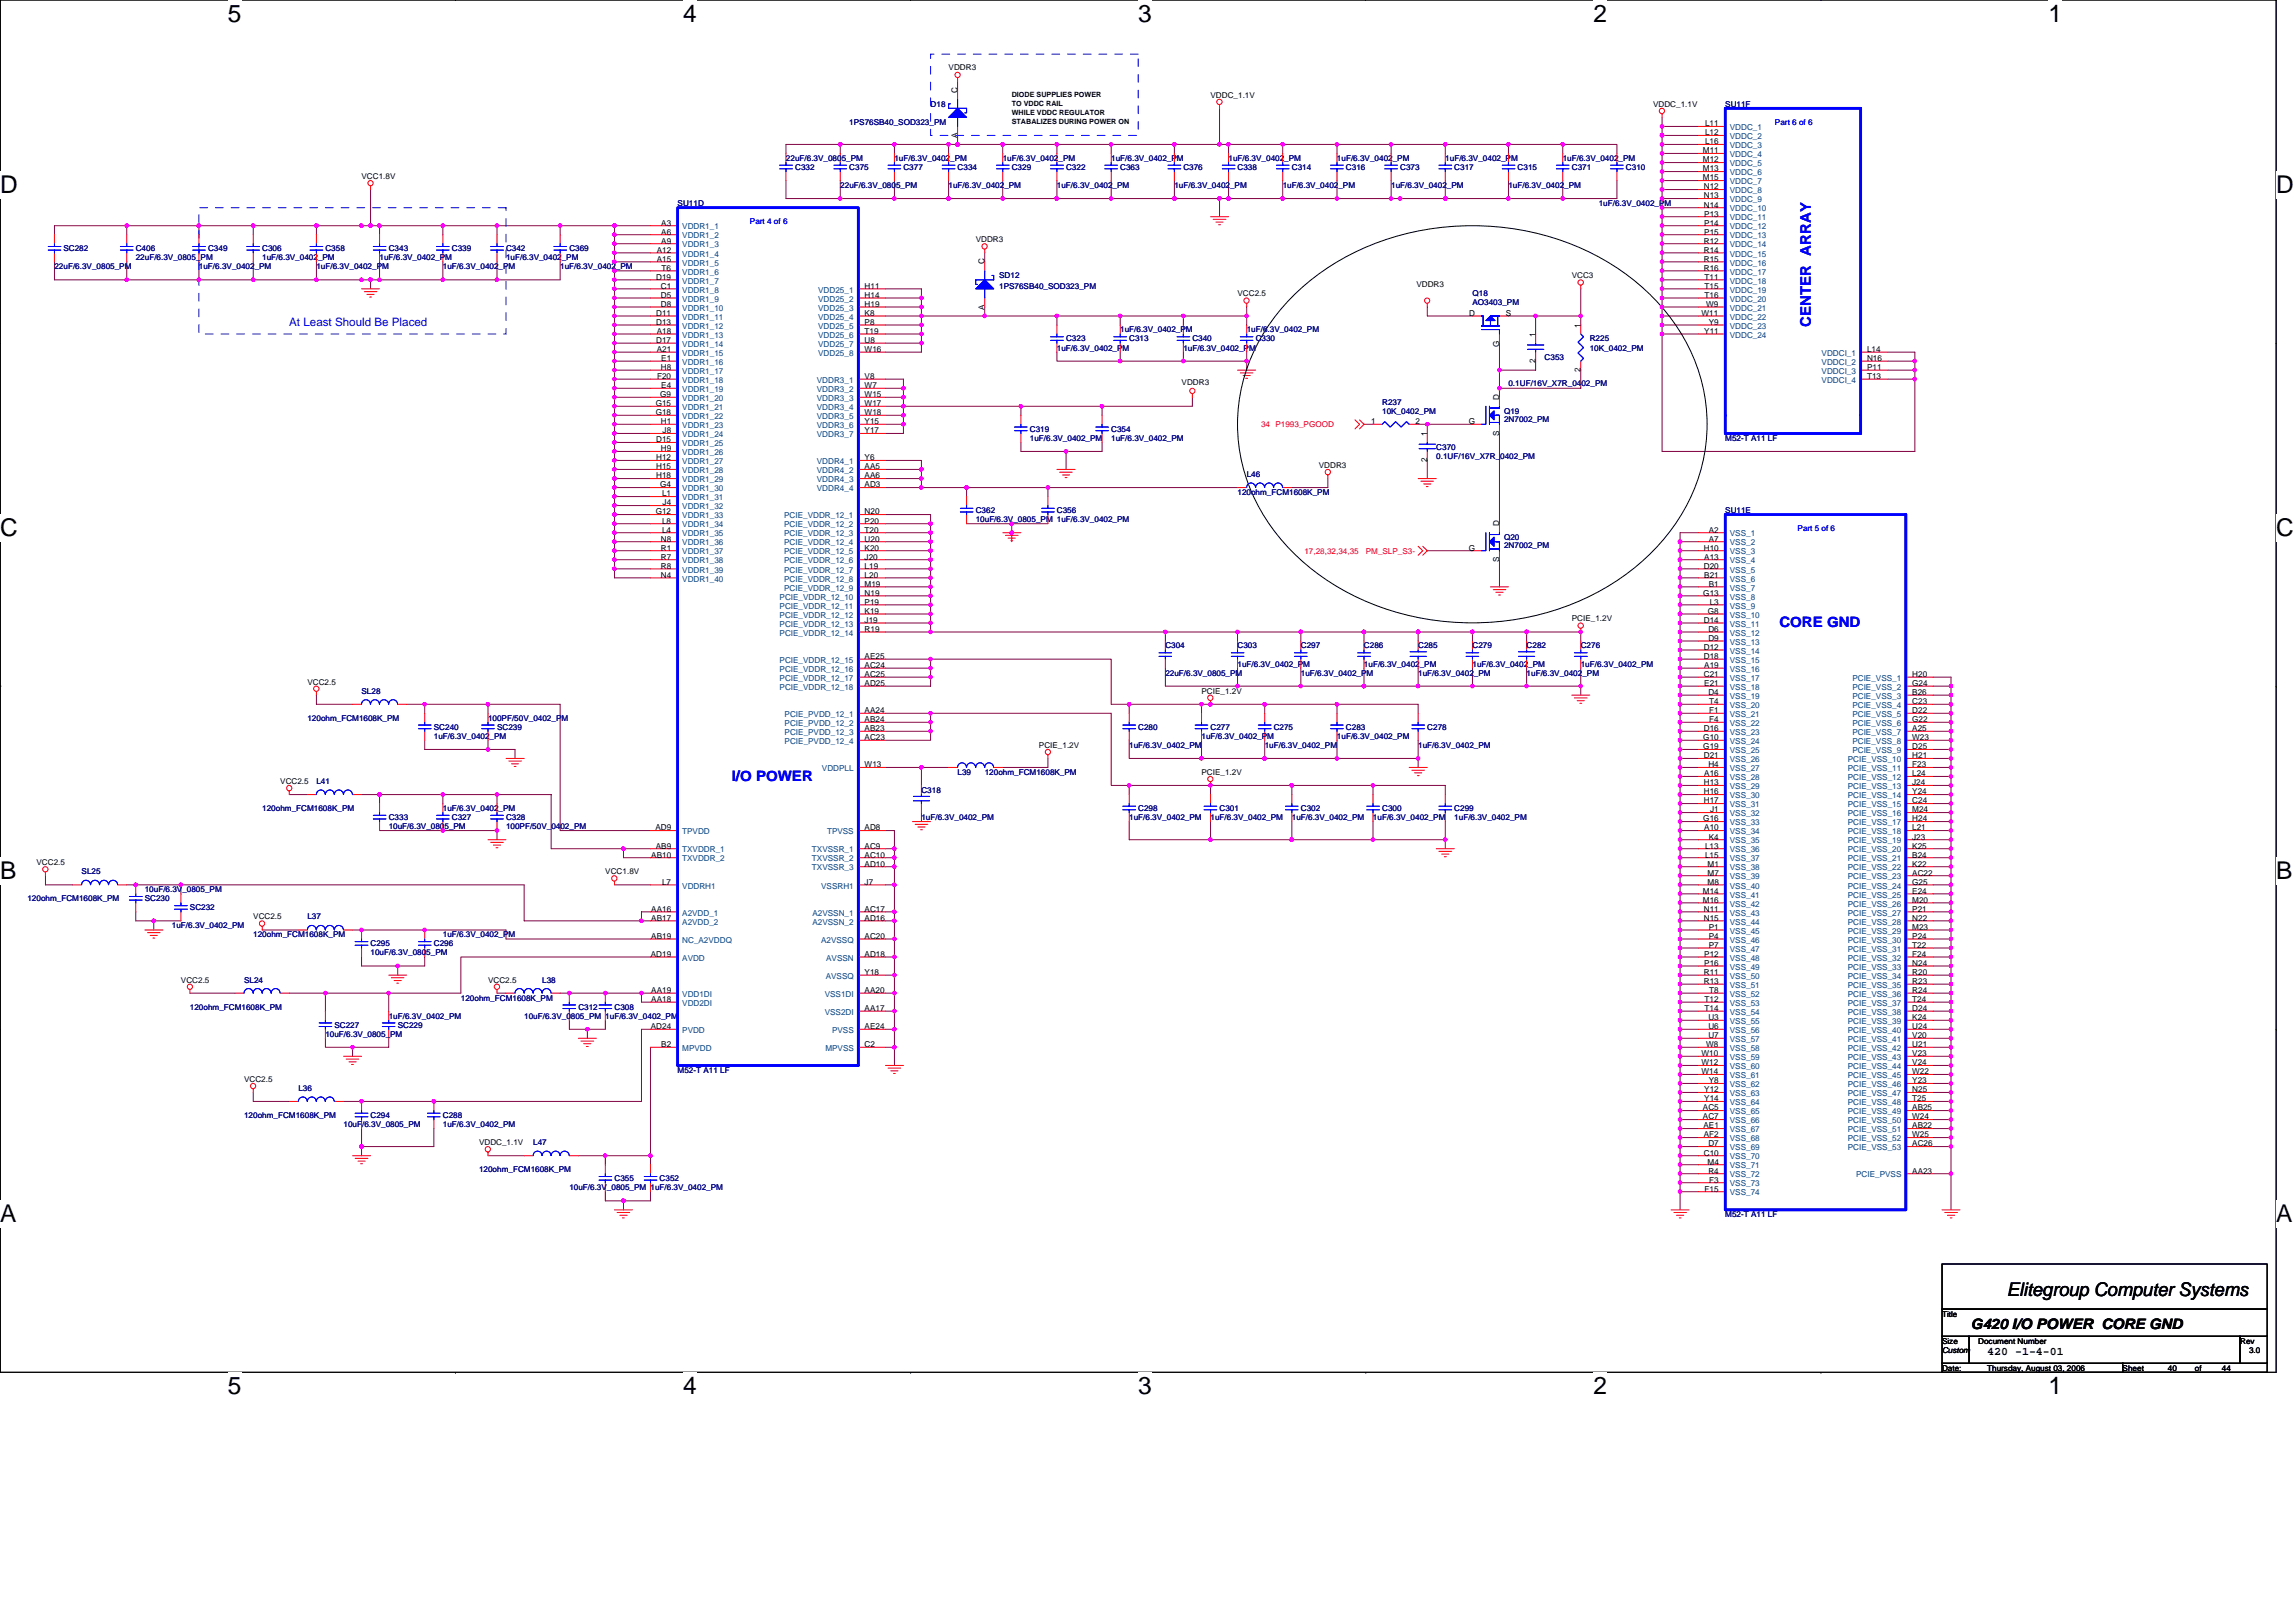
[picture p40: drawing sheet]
<svg xmlns="http://www.w3.org/2000/svg" width="297mm" height="210mm" viewBox="0 0 297 210" stroke-linecap="round" stroke-linejoin="round" font-family="sans-serif">
<defs><g id="words">
<g font-size="3.2">
<text x="29.5" y="2.8">5</text>
<text x="88.4" y="2.8">4</text>
<text x="147.3" y="2.8">3</text>
<text x="206.1" y="2.8">2</text>
<text x="265" y="2.8">1</text>
<text x="0" y="25">D</text>
<text x="294.5" y="25">D</text>
<text x="0" y="69.4">C</text>
<text x="294.5" y="69.4">C</text>
<text x="0" y="113.8">B</text>
<text x="294.5" y="113.8">B</text>
<text x="0" y="158.2">A</text>
<text x="294.5" y="158.2">A</text>
<text x="29.5" y="180.4">5</text>
<text x="88.4" y="180.4">4</text>
<text x="147.3" y="180.4">3</text>
<text x="206.1" y="180.4">2</text>
<text x="265" y="180.4">1</text>
</g>
<text font-size="2.4" x="259.6" y="167.7">Elitegroup Computer Systems</text>
<g font-size="1.9" fill="#00f">
<text x="234.3" y="42.3" transform="rotate(-90 234.3 42.3)">CENTER ARRAY</text>
<text x="230.2" y="81.2">CORE GND</text>
<text x="94.7" y="101">I/O POWER</text>
</g>
<text font-size="1.9" x="255" y="171.9">G420 I/O POWER CORE GND</text>
<text font-size="1.5" fill="#00f" x="37.4" y="42.2">At Least Should Be Placed</text>
<text font-size="1.5" x="257.1" y="175.3">420 -1-4-01</text>
<g font-size="1.1">
<text x="123.9" y="17.9" transform="rotate(-90 123.9 17.9)">A</text>
<text x="123.9" y="12" transform="rotate(-90 123.9 12)">C</text>
<text x="220.6" y="16.3">L11</text>
<text x="220.6" y="17.5">L12</text>
<text x="220.3" y="19.8">M11</text>
<text x="220.3" y="21">M12</text>
<text x="220.3" y="22.2">M13</text>
<text x="220.3" y="23.3">M15</text>
<text x="220.6" y="18.7">L16</text>
<text x="85.6" y="29.2">A3</text>
<text x="220.4" y="24.5">N12</text>
<text x="220.4" y="25.7">N13</text>
<text x="220.4" y="26.9">N14</text>
<text x="220.5" y="28">P13</text>
<text x="220.5" y="29.2">P14</text>
<text x="85" y="32.7">A12</text>
<text x="85" y="33.9">A15</text>
<text x="85.6" y="30.4">A6</text>
<text x="85.6" y="31.5">A9</text>
<text x="85.6" y="35">T6</text>
<text x="127.4" y="34.2" transform="rotate(-90 127.4 34.2)">C</text>
<text x="220.4" y="31.5">R12</text>
<text x="220.4" y="32.7">R14</text>
<text x="220.4" y="33.9">R15</text>
<text x="220.4" y="35">R16</text>
<text x="220.5" y="30.4">P15</text>
<text x="84.9" y="36.2">D19</text>
<text x="84.9" y="40.9">D11</text>
<text x="85.5" y="37.4">C1</text>
<text x="85.5" y="38.5">D5</text>
<text x="85.5" y="39.7">D8</text>
<text x="111.9" y="40.9">K8</text>
<text x="111.9" y="38.5">H14</text>
<text x="111.9" y="37.4">H11</text>
<text x="111.9" y="39.7">H19</text>
<text x="127.4" y="40.1" transform="rotate(-90 127.4 40.1)">A</text>
<text x="190.1" y="40.9">D</text>
<text x="194.8" y="40.9">S</text>
<text x="220.1" y="40.9">W11</text>
<text x="220.5" y="36.2">T11</text>
<text x="220.5" y="37.4">T15</text>
<text x="220.5" y="38.5">T16</text>
<text x="220.7" y="39.7">W9</text>
<text x="84.9" y="42">D13</text>
<text x="84.9" y="44.4">D17</text>
<text x="85" y="43.2">A18</text>
<text x="85" y="45.6">A21</text>
<text x="85.5" y="47.9">H8</text>
<text x="85.6" y="46.7">E1</text>
<text x="111.9" y="43.2">T19</text>
<text x="111.9" y="44.4">U8</text>
<text x="111.9" y="45.6">W16</text>
<text x="111.9" y="42">P8</text>
<text x="194" y="44.9" transform="rotate(-90 194 44.9)">G</text>
<text x="198.6" y="47" transform="rotate(-90 198.6 47)">2</text>
<text x="198.6" y="43.6" transform="rotate(-90 198.6 43.6)">1</text>
<text x="204.5" y="42.4" transform="rotate(-90 204.5 42.4)">1</text>
<text x="220.5" y="43.2">Y11</text>
<text x="221.1" y="42">Y9</text>
<text x="241.6" y="45.6">L14</text>
<text x="241.6" y="46.7">N16</text>
<text x="241.6" y="47.9">P11</text>
<text x="84.8" y="52.6">G15</text>
<text x="84.8" y="53.7">G18</text>
<text x="85" y="49">F20</text>
<text x="85.4" y="51.4">G9</text>
<text x="85.6" y="50.2">E4</text>
<text x="111.9" y="53.7">W18</text>
<text x="111.9" y="52.6">W17</text>
<text x="111.9" y="51.4">W15</text>
<text x="111.9" y="50.2">W7</text>
<text x="111.9" y="49">V8</text>
<text x="194" y="51.8" transform="rotate(-90 194 51.8)">D</text>
<text x="204.5" y="48.2" transform="rotate(-90 204.5 48.2)">2</text>
<text x="241.6" y="49">T13</text>
<text x="84.9" y="57.2">D15</text>
<text x="84.9" y="59.6">H12</text>
<text x="85.5" y="54.9">H1</text>
<text x="85.5" y="58.4">H9</text>
<text x="85.7" y="56.1">J8</text>
<text x="111.9" y="59.6">Y6</text>
<text x="111.9" y="54.9">Y15</text>
<text x="111.9" y="56.1">Y17</text>
<text x="177.4" y="54.9">1</text>
<text x="183.1" y="54.9">2</text>
<text x="184.6" y="59.8" transform="rotate(-90 184.6 59.8)">2</text>
<text x="184.6" y="56.4" transform="rotate(-90 184.6 56.4)">1</text>
<text x="190" y="54.9">G</text>
<text x="194" y="56.4" transform="rotate(-90 194 56.4)">S</text>
<text x="84.9" y="60.7">H15</text>
<text x="84.9" y="61.9">H18</text>
<text x="85.4" y="63.1">G4</text>
<text x="85.7" y="64.2">L1</text>
<text x="85.7" y="65.4">J4</text>
<text x="111.9" y="60.7">AA5</text>
<text x="111.9" y="63.1">AD3</text>
<text x="111.9" y="61.9">AA6</text>
<text x="84.8" y="66.6">G12</text>
<text x="85.5" y="70.1">N8</text>
<text x="85.5" y="71.2">R1</text>
<text x="85.7" y="67.8">L8</text>
<text x="85.7" y="68.9">L4</text>
<text x="111.9" y="66.6">N20</text>
<text x="111.9" y="67.8">P20</text>
<text x="111.9" y="68.9">T20</text>
<text x="111.9" y="70.1">U20</text>
<text x="111.9" y="71.2">K20</text>
<text x="190" y="71.2">G</text>
<text x="194" y="68.1" transform="rotate(-90 194 68.1)">D</text>
<text x="220.4" y="71.2">H10</text>
<text x="221.1" y="68.9">A2</text>
<text x="221.1" y="70.1">A7</text>
<text x="85.5" y="72.4">R7</text>
<text x="85.5" y="73.6">R8</text>
<text x="85.5" y="74.8">N4</text>
<text x="111.9" y="72.4">J20</text>
<text x="111.9" y="73.6">L19</text>
<text x="111.9" y="74.8">L20</text>
<text x="111.9" y="75.9">M19</text>
<text x="111.9" y="77.1">N19</text>
<text x="194" y="72.8" transform="rotate(-90 194 72.8)">S</text>
<text x="220.4" y="77.1">G13</text>
<text x="220.4" y="73.6">D20</text>
<text x="220.5" y="72.4">A13</text>
<text x="220.5" y="74.8">B21</text>
<text x="221.1" y="75.9">B1</text>
<text x="111.9" y="78.3">P19</text>
<text x="111.9" y="79.4">K19</text>
<text x="111.9" y="80.6">J19</text>
<text x="111.9" y="81.8">R19</text>
<text x="220.4" y="80.6">D14</text>
<text x="221" y="79.4">G8</text>
<text x="221" y="81.8">D6</text>
<text x="221" y="82.9">D9</text>
<text x="221.2" y="78.3">L3</text>
<text x="111.9" y="86.4">AC24</text>
<text x="111.9" y="87.6">AC25</text>
<text x="111.9" y="88.8">AD25</text>
<text x="111.9" y="85.3">AE25</text>
<text x="220.4" y="84.1">D12</text>
<text x="220.4" y="85.3">D18</text>
<text x="220.4" y="87.6">C21</text>
<text x="220.5" y="86.4">A19</text>
<text x="220.5" y="88.8">E21</text>
<text x="221" y="89.9">D4</text>
<text x="247.4" y="87.6">H20</text>
<text x="247.4" y="88.8">G24</text>
<text x="247.4" y="89.9">B26</text>
<text x="111.9" y="94.6">AB23</text>
<text x="111.9" y="93.5">AB24</text>
<text x="111.9" y="92.3">AA24</text>
<text x="111.9" y="95.8">AC23</text>
<text x="220.4" y="95.8">G10</text>
<text x="220.4" y="94.6">D16</text>
<text x="221.1" y="91.1">T4</text>
<text x="221.1" y="92.3">F1</text>
<text x="221.1" y="93.5">F4</text>
<text x="247.4" y="91.1">C23</text>
<text x="247.4" y="92.3">D22</text>
<text x="247.4" y="93.5">G22</text>
<text x="247.4" y="94.6">A25</text>
<text x="247.4" y="95.8">W23</text>
<text x="111.9" y="99.3">W13</text>
<text x="220.4" y="97">G19</text>
<text x="220.4" y="98.1">D21</text>
<text x="220.4" y="101.6">H13</text>
<text x="220.5" y="100.5">A16</text>
<text x="221" y="99.3">H4</text>
<text x="247.4" y="97">D25</text>
<text x="247.4" y="98.1">H21</text>
<text x="247.4" y="99.3">F23</text>
<text x="247.4" y="100.5">L24</text>
<text x="247.4" y="101.6">J24</text>
<text x="84.8" y="107.5">AD9</text>
<text x="111.9" y="107.5">AD8</text>
<text x="220.4" y="106.3">G16</text>
<text x="220.4" y="102.8">H16</text>
<text x="220.4" y="104">H17</text>
<text x="220.5" y="107.5">A10</text>
<text x="221.3" y="105.1">J1</text>
<text x="247.4" y="102.8">Y24</text>
<text x="247.4" y="104">C24</text>
<text x="247.4" y="105.1">M24</text>
<text x="247.4" y="106.3">H24</text>
<text x="247.4" y="107.5">L21</text>
<text x="84.3" y="111">AB10</text>
<text x="84.9" y="109.8">AB9</text>
<text x="111.9" y="112.1">AD10</text>
<text x="111.9" y="109.8">AC9</text>
<text x="111.9" y="111">AC10</text>
<text x="220.6" y="109.8">L13</text>
<text x="220.6" y="111">L15</text>
<text x="220.9" y="112.1">M1</text>
<text x="220.9" y="113.3">M7</text>
<text x="221.1" y="108.6">K4</text>
<text x="247.4" y="108.6">J23</text>
<text x="247.4" y="109.8">K25</text>
<text x="247.4" y="111">B24</text>
<text x="247.4" y="112.1">K22</text>
<text x="247.4" y="113.3">AC22</text>
<text x="84.3" y="118">AA16</text>
<text x="84.3" y="119.1">AB17</text>
<text x="85.7" y="114.5">L7</text>
<text x="111.9" y="118">AC17</text>
<text x="111.9" y="119.1">AD16</text>
<text x="111.9" y="114.5">J7</text>
<text x="220.3" y="115.7">M14</text>
<text x="220.3" y="116.8">M16</text>
<text x="220.4" y="118">N11</text>
<text x="220.4" y="119.1">N15</text>
<text x="220.9" y="114.5">M8</text>
<text x="247.4" y="114.5">G25</text>
<text x="247.4" y="115.7">E24</text>
<text x="247.4" y="116.8">M20</text>
<text x="247.4" y="118">P21</text>
<text x="247.4" y="119.1">N22</text>
<text x="84.2" y="123.8">AD19</text>
<text x="84.3" y="121.5">AB19</text>
<text x="111.9" y="121.5">AC20</text>
<text x="111.9" y="123.8">AD18</text>
<text x="220.5" y="123.8">P12</text>
<text x="220.5" y="125">P16</text>
<text x="221.1" y="120.3">P1</text>
<text x="221.1" y="121.5">P4</text>
<text x="221.1" y="122.7">P7</text>
<text x="247.4" y="120.3">M23</text>
<text x="247.4" y="121.5">P24</text>
<text x="247.4" y="122.7">T22</text>
<text x="247.4" y="123.8">F24</text>
<text x="247.4" y="125">N24</text>
<text x="84.3" y="128.5">AA19</text>
<text x="84.3" y="129.7">AA18</text>
<text x="111.9" y="126.2">Y18</text>
<text x="111.9" y="130.8">AA17</text>
<text x="111.9" y="128.5">AA20</text>
<text x="220.4" y="126.2">R11</text>
<text x="220.4" y="127.3">R13</text>
<text x="220.5" y="129.7">T12</text>
<text x="220.5" y="130.8">T14</text>
<text x="221.1" y="128.5">T8</text>
<text x="247.4" y="126.2">R20</text>
<text x="247.4" y="127.3">R23</text>
<text x="247.4" y="128.5">R24</text>
<text x="247.4" y="129.7">T24</text>
<text x="247.4" y="130.8">D24</text>
<text x="84.2" y="133.2">AD24</text>
<text x="85.6" y="135.5">B2</text>
<text x="111.9" y="135.5">C2</text>
<text x="111.9" y="133.2">AE24</text>
<text x="220.1" y="136.7">W10</text>
<text x="220.1" y="137.9">W12</text>
<text x="220.7" y="135.5">W8</text>
<text x="221" y="132">U3</text>
<text x="221" y="133.2">U6</text>
<text x="221" y="134.3">U7</text>
<text x="247.4" y="132">K24</text>
<text x="247.4" y="133.2">U24</text>
<text x="247.4" y="134.3">V20</text>
<text x="247.4" y="135.5">U21</text>
<text x="247.4" y="136.7">V23</text>
<text x="247.4" y="137.9">V24</text>
<text x="220.1" y="139">W14</text>
<text x="220.3" y="143.7">AC5</text>
<text x="220.5" y="141.4">Y12</text>
<text x="220.5" y="142.5">Y14</text>
<text x="221.1" y="140.2">Y8</text>
<text x="247.4" y="139">W22</text>
<text x="247.4" y="140.2">Y23</text>
<text x="247.4" y="141.4">N25</text>
<text x="247.4" y="142.5">T25</text>
<text x="247.4" y="143.7">AB25</text>
<text x="220.3" y="144.9">AC7</text>
<text x="220.4" y="146">AE1</text>
<text x="220.4" y="147.2">AF2</text>
<text x="220.4" y="149.5">C10</text>
<text x="221" y="148.4">D7</text>
<text x="247.4" y="144.9">W24</text>
<text x="247.4" y="146">AB22</text>
<text x="247.4" y="147.2">W25</text>
<text x="247.4" y="148.4">AC26</text>
<text x="220.5" y="154.2">F15</text>
<text x="220.9" y="150.7">M4</text>
<text x="221" y="151.9">R4</text>
<text x="221.1" y="153">F3</text>
<text x="247.4" y="151.9">AA23</text>
</g>
<g font-size="1.1" fill="#004080">
<text x="223.8" y="16.8">VDDC_1</text>
<text x="223.8" y="18">VDDC_2</text>
<text x="223.8" y="19.2">VDDC_3</text>
<text x="223.8" y="20.3">VDDC_4</text>
<text x="223.8" y="21.5">VDDC_5</text>
<text x="223.8" y="22.7">VDDC_6</text>
<text x="223.8" y="23.9">VDDC_7</text>
<text x="88.3" y="29.7">VDDR1_1</text>
<text x="223.8" y="25">VDDC_8</text>
<text x="223.8" y="26.2">VDDC_9</text>
<text x="223.8" y="27.4">VDDC_10</text>
<text x="223.8" y="28.5">VDDC_11</text>
<text x="223.8" y="29.7">VDDC_12</text>
<text x="88.3" y="30.9">VDDR1_2</text>
<text x="88.3" y="32">VDDR1_3</text>
<text x="88.3" y="33.2">VDDR1_4</text>
<text x="88.3" y="34.4">VDDR1_5</text>
<text x="88.3" y="35.5">VDDR1_6</text>
<text x="223.8" y="30.9">VDDC_13</text>
<text x="223.8" y="32">VDDC_14</text>
<text x="223.8" y="33.2">VDDC_15</text>
<text x="223.8" y="34.4">VDDC_16</text>
<text x="223.8" y="35.5">VDDC_17</text>
<text x="88.3" y="36.7">VDDR1_7</text>
<text x="88.3" y="37.9">VDDR1_8</text>
<text x="88.3" y="39.1">VDDR1_9</text>
<text x="88.3" y="40.2">VDDR1_10</text>
<text x="88.3" y="41.4">VDDR1_11</text>
<text x="105.9" y="41.4">VDD25_4</text>
<text x="105.9" y="39.1">VDD25_2</text>
<text x="105.9" y="37.9">VDD25_1</text>
<text x="105.9" y="40.2">VDD25_3</text>
<text x="223.8" y="36.7">VDDC_18</text>
<text x="223.8" y="37.9">VDDC_19</text>
<text x="223.8" y="39.1">VDDC_20</text>
<text x="223.8" y="40.2">VDDC_21</text>
<text x="223.8" y="41.4">VDDC_22</text>
<text x="88.3" y="42.5">VDDR1_12</text>
<text x="88.3" y="43.7">VDDR1_13</text>
<text x="88.3" y="44.9">VDDR1_14</text>
<text x="88.3" y="46.1">VDDR1_15</text>
<text x="88.3" y="47.2">VDDR1_16</text>
<text x="105.9" y="43.7">VDD25_6</text>
<text x="105.9" y="44.9">VDD25_7</text>
<text x="105.9" y="46.1">VDD25_8</text>
<text x="105.9" y="42.5">VDD25_5</text>
<text x="223.8" y="42.5">VDDC_23</text>
<text x="223.8" y="43.7">VDDC_24</text>
<text x="235.7" y="46.1">VDDCI_1</text>
<text x="235.7" y="47.2">VDDCI_2</text>
<text x="88.3" y="48.4">VDDR1_17</text>
<text x="88.3" y="49.6">VDDR1_18</text>
<text x="88.3" y="50.7">VDDR1_19</text>
<text x="88.3" y="51.9">VDDR1_20</text>
<text x="88.3" y="53.1">VDDR1_21</text>
<text x="105.7" y="53.1">VDDR3_4</text>
<text x="105.7" y="51.9">VDDR3_3</text>
<text x="105.7" y="50.7">VDDR3_2</text>
<text x="105.7" y="49.6">VDDR3_1</text>
<text x="235.7" y="48.4">VDDCI_3</text>
<text x="235.7" y="49.6">VDDCI_4</text>
<text x="88.3" y="54.2">VDDR1_22</text>
<text x="88.3" y="55.4">VDDR1_23</text>
<text x="88.3" y="56.6">VDDR1_24</text>
<text x="88.3" y="57.7">VDDR1_25</text>
<text x="88.3" y="58.9">VDDR1_26</text>
<text x="105.7" y="54.2">VDDR3_5</text>
<text x="105.7" y="55.4">VDDR3_6</text>
<text x="105.7" y="56.6">VDDR3_7</text>
<text x="88.3" y="60.1">VDDR1_27</text>
<text x="88.3" y="61.2">VDDR1_28</text>
<text x="88.3" y="62.4">VDDR1_29</text>
<text x="88.3" y="63.6">VDDR1_30</text>
<text x="88.3" y="64.7">VDDR1_31</text>
<text x="88.3" y="65.9">VDDR1_32</text>
<text x="105.7" y="60.1">VDDR4_1</text>
<text x="105.7" y="61.2">VDDR4_2</text>
<text x="105.7" y="63.6">VDDR4_4</text>
<text x="105.7" y="62.4">VDDR4_3</text>
<text x="88.3" y="68.3">VDDR1_34</text>
<text x="88.3" y="69.4">VDDR1_35</text>
<text x="88.3" y="70.6">VDDR1_36</text>
<text x="88.3" y="71.8">VDDR1_37</text>
<text x="88.3" y="67.1">VDDR1_33</text>
<text x="101.4" y="67.1">PCIE_VDDR_12_1</text>
<text x="101.4" y="68.3">PCIE_VDDR_12_2</text>
<text x="101.4" y="69.4">PCIE_VDDR_12_3</text>
<text x="101.4" y="70.6">PCIE_VDDR_12_4</text>
<text x="101.4" y="71.8">PCIE_VDDR_12_5</text>
<text x="223.8" y="69.4">VSS_1</text>
<text x="223.8" y="70.6">VSS_2</text>
<text x="223.8" y="71.8">VSS_3</text>
<text x="88.3" y="72.9">VDDR1_38</text>
<text x="88.3" y="74.1">VDDR1_39</text>
<text x="88.3" y="75.3">VDDR1_40</text>
<text x="100.9" y="77.6">PCIE_VDDR_12_10</text>
<text x="101.4" y="72.9">PCIE_VDDR_12_6</text>
<text x="101.4" y="74.1">PCIE_VDDR_12_7</text>
<text x="101.4" y="75.3">PCIE_VDDR_12_8</text>
<text x="101.4" y="76.4">PCIE_VDDR_12_9</text>
<text x="223.8" y="72.9">VSS_4</text>
<text x="223.8" y="74.1">VSS_5</text>
<text x="223.8" y="75.3">VSS_6</text>
<text x="223.8" y="76.4">VSS_7</text>
<text x="223.8" y="77.6">VSS_8</text>
<text x="100.9" y="78.8">PCIE_VDDR_12_11</text>
<text x="100.9" y="79.9">PCIE_VDDR_12_12</text>
<text x="100.9" y="81.1">PCIE_VDDR_12_13</text>
<text x="100.9" y="82.3">PCIE_VDDR_12_14</text>
<text x="223.8" y="78.8">VSS_9</text>
<text x="223.8" y="79.9">VSS_10</text>
<text x="223.8" y="81.1">VSS_11</text>
<text x="223.8" y="82.3">VSS_12</text>
<text x="223.8" y="83.4">VSS_13</text>
<text x="100.9" y="87">PCIE_VDDR_12_16</text>
<text x="100.9" y="88.1">PCIE_VDDR_12_17</text>
<text x="100.9" y="89.3">PCIE_VDDR_12_18</text>
<text x="100.9" y="85.8">PCIE_VDDR_12_15</text>
<text x="223.8" y="84.6">VSS_14</text>
<text x="223.8" y="85.8">VSS_15</text>
<text x="223.8" y="87">VSS_16</text>
<text x="223.8" y="88.1">VSS_17</text>
<text x="223.8" y="89.3">VSS_18</text>
<text x="239.6" y="88.1">PCIE_VSS_1</text>
<text x="239.6" y="89.3">PCIE_VSS_2</text>
<text x="101.5" y="95.1">PCIE_PVDD_12_3</text>
<text x="101.5" y="94">PCIE_PVDD_12_2</text>
<text x="101.5" y="92.8">PCIE_PVDD_12_1</text>
<text x="223.8" y="90.4">VSS_19</text>
<text x="223.8" y="91.6">VSS_20</text>
<text x="223.8" y="92.8">VSS_21</text>
<text x="223.8" y="94">VSS_22</text>
<text x="223.8" y="95.1">VSS_23</text>
<text x="239.6" y="90.4">PCIE_VSS_3</text>
<text x="239.6" y="91.6">PCIE_VSS_4</text>
<text x="239.6" y="92.8">PCIE_VSS_5</text>
<text x="239.6" y="94">PCIE_VSS_6</text>
<text x="239.6" y="95.1">PCIE_VSS_7</text>
<text x="101.5" y="96.3">PCIE_PVDD_12_4</text>
<text x="106.3" y="99.8">VDDPLL</text>
<text x="223.8" y="96.3">VSS_24</text>
<text x="223.8" y="97.5">VSS_25</text>
<text x="223.8" y="98.6">VSS_26</text>
<text x="223.8" y="99.8">VSS_27</text>
<text x="223.8" y="101">VSS_28</text>
<text x="239.1" y="98.6">PCIE_VSS_10</text>
<text x="239.1" y="99.8">PCIE_VSS_11</text>
<text x="239.1" y="101">PCIE_VSS_12</text>
<text x="239.6" y="96.3">PCIE_VSS_8</text>
<text x="239.6" y="97.5">PCIE_VSS_9</text>
<text x="88.3" y="108">TPVDD</text>
<text x="107" y="108">TPVSS</text>
<text x="223.8" y="102.1">VSS_29</text>
<text x="223.8" y="103.3">VSS_30</text>
<text x="223.8" y="104.5">VSS_31</text>
<text x="223.8" y="105.6">VSS_32</text>
<text x="223.8" y="108">VSS_34</text>
<text x="223.8" y="106.8">VSS_33</text>
<text x="239.1" y="102.1">PCIE_VSS_13</text>
<text x="239.1" y="103.3">PCIE_VSS_14</text>
<text x="239.1" y="104.5">PCIE_VSS_15</text>
<text x="239.1" y="105.6">PCIE_VSS_16</text>
<text x="239.1" y="106.8">PCIE_VSS_17</text>
<text x="239.1" y="108">PCIE_VSS_18</text>
<text x="88.3" y="110.3">TXVDDR_1</text>
<text x="88.3" y="111.5">TXVDDR_2</text>
<text x="105" y="112.6">TXVSSR_3</text>
<text x="105" y="110.3">TXVSSR_1</text>
<text x="105" y="111.5">TXVSSR_2</text>
<text x="223.8" y="109.2">VSS_35</text>
<text x="223.8" y="110.3">VSS_36</text>
<text x="223.8" y="111.5">VSS_37</text>
<text x="223.8" y="112.6">VSS_38</text>
<text x="223.8" y="113.8">VSS_39</text>
<text x="239.1" y="109.2">PCIE_VSS_19</text>
<text x="239.1" y="110.3">PCIE_VSS_20</text>
<text x="239.1" y="111.5">PCIE_VSS_21</text>
<text x="239.1" y="112.6">PCIE_VSS_22</text>
<text x="239.1" y="113.8">PCIE_VSS_23</text>
<text x="88.3" y="118.5">A2VDD_1</text>
<text x="88.3" y="119.7">A2VDD_2</text>
<text x="88.3" y="115">VDDRH1</text>
<text x="105.1" y="118.5">A2VSSN_1</text>
<text x="105.1" y="119.7">A2VSSN_2</text>
<text x="106.2" y="115">VSSRH1</text>
<text x="223.8" y="115">VSS_40</text>
<text x="223.8" y="116.2">VSS_41</text>
<text x="223.8" y="117.3">VSS_42</text>
<text x="223.8" y="118.5">VSS_43</text>
<text x="223.8" y="119.7">VSS_44</text>
<text x="239.1" y="115">PCIE_VSS_24</text>
<text x="239.1" y="116.2">PCIE_VSS_25</text>
<text x="239.1" y="117.3">PCIE_VSS_26</text>
<text x="239.1" y="118.5">PCIE_VSS_27</text>
<text x="239.1" y="119.7">PCIE_VSS_28</text>
<text x="88.3" y="122">NC_A2VDDQ</text>
<text x="88.3" y="124.3">AVDD</text>
<text x="106.2" y="122">A2VSSQ</text>
<text x="106.9" y="124.3">AVSSN</text>
<text x="223.8" y="120.8">VSS_45</text>
<text x="223.8" y="122">VSS_46</text>
<text x="223.8" y="123.2">VSS_47</text>
<text x="223.8" y="124.3">VSS_48</text>
<text x="223.8" y="125.5">VSS_49</text>
<text x="239.1" y="120.8">PCIE_VSS_29</text>
<text x="239.1" y="122">PCIE_VSS_30</text>
<text x="239.1" y="123.2">PCIE_VSS_31</text>
<text x="239.1" y="124.3">PCIE_VSS_32</text>
<text x="239.1" y="125.5">PCIE_VSS_33</text>
<text x="88.3" y="129">VDD1DI</text>
<text x="88.3" y="130.2">VDD2DI</text>
<text x="106.7" y="131.3">VSS2DI</text>
<text x="106.7" y="129">VSS1DI</text>
<text x="106.8" y="126.7">AVSSQ</text>
<text x="223.8" y="126.7">VSS_50</text>
<text x="223.8" y="127.8">VSS_51</text>
<text x="223.8" y="129">VSS_52</text>
<text x="223.8" y="130.2">VSS_53</text>
<text x="223.8" y="131.3">VSS_54</text>
<text x="239.1" y="126.7">PCIE_VSS_34</text>
<text x="239.1" y="127.8">PCIE_VSS_35</text>
<text x="239.1" y="129">PCIE_VSS_36</text>
<text x="239.1" y="130.2">PCIE_VSS_37</text>
<text x="239.1" y="131.3">PCIE_VSS_38</text>
<text x="88.3" y="136">MPVDD</text>
<text x="88.3" y="133.7">PVDD</text>
<text x="106.8" y="136">MPVSS</text>
<text x="107.7" y="133.7">PVSS</text>
<text x="223.8" y="132.5">VSS_55</text>
<text x="223.8" y="133.7">VSS_56</text>
<text x="223.8" y="134.9">VSS_57</text>
<text x="223.8" y="136">VSS_58</text>
<text x="223.8" y="137.2">VSS_59</text>
<text x="239.1" y="132.5">PCIE_VSS_39</text>
<text x="239.1" y="133.7">PCIE_VSS_40</text>
<text x="239.1" y="134.9">PCIE_VSS_41</text>
<text x="239.1" y="136">PCIE_VSS_42</text>
<text x="239.1" y="137.2">PCIE_VSS_43</text>
<text x="223.8" y="138.4">VSS_60</text>
<text x="223.8" y="139.5">VSS_61</text>
<text x="223.8" y="140.7">VSS_62</text>
<text x="223.8" y="141.9">VSS_63</text>
<text x="223.8" y="143">VSS_64</text>
<text x="239.1" y="138.4">PCIE_VSS_44</text>
<text x="239.1" y="139.5">PCIE_VSS_45</text>
<text x="239.1" y="140.7">PCIE_VSS_46</text>
<text x="239.1" y="141.9">PCIE_VSS_47</text>
<text x="239.1" y="143">PCIE_VSS_48</text>
<text x="223.8" y="144.2">VSS_65</text>
<text x="223.8" y="145.4">VSS_66</text>
<text x="223.8" y="146.5">VSS_67</text>
<text x="223.8" y="147.7">VSS_68</text>
<text x="223.8" y="148.9">VSS_69</text>
<text x="239.1" y="144.2">PCIE_VSS_49</text>
<text x="239.1" y="145.4">PCIE_VSS_50</text>
<text x="239.1" y="146.5">PCIE_VSS_51</text>
<text x="239.1" y="147.7">PCIE_VSS_52</text>
<text x="239.1" y="148.9">PCIE_VSS_53</text>
<text x="223.8" y="150.1">VSS_70</text>
<text x="223.8" y="151.2">VSS_71</text>
<text x="223.8" y="152.4">VSS_72</text>
<text x="223.8" y="153.5">VSS_73</text>
<text x="223.8" y="154.7">VSS_74</text>
<text x="240.1" y="152.4">PCIE_PVSS</text>
</g>
<g font-size="1">
<text x="122.7" y="9.1">VDDR3</text>
<text x="156.6" y="12.6">VDDC_1.1V</text>
<text x="213.9" y="13.8">VDDC_1.1V</text>
<text x="46.8" y="23.2">VCC1.8V</text>
<text x="126.2" y="31.3">VDDR3</text>
<text x="160.1" y="38.3">VCC2.5</text>
<text x="183.2" y="37.2">VDDR3</text>
<text x="203.3" y="36">VCC3</text>
<text x="152.9" y="49.8">VDDR3</text>
<text x="170.6" y="60.5">VDDR3</text>
<text x="203.3" y="80.4">PCIE_1.2V</text>
<text x="39.8" y="88.6">VCC2.5</text>
<text x="155.4" y="89.7">PCIE_1.2V</text>
<text x="36.3" y="101.4">VCC2.5</text>
<text x="134.4" y="96.8">PCIE_1.2V</text>
<text x="155.4" y="100.3">PCIE_1.2V</text>
<text x="4.7" y="112">VCC2.5</text>
<text x="78.3" y="113.1">VCC1.8V</text>
<text x="32.8" y="119">VCC2.5</text>
<text x="23.4" y="127.1">VCC2.5</text>
<text x="63.1" y="127.1">VCC2.5</text>
<text x="31.6" y="140">VCC2.5</text>
<text x="62" y="148.2">VDDC_1.1V</text>
<text x="251.2" y="170.4">Title</text>
<text x="251.2" y="173.9">Size</text>
<text x="255.9" y="173.9">Document Number</text>
<text x="289.8" y="173.9">Rev</text>
<text x="251.2" y="175">Custom</text>
<text x="251.2" y="177.4">Date:</text>
<text x="257.1" y="177.4">Thursday, August 03, 2006</text>
<text x="274.6" y="177.4">Sheet</text>
<text x="280.5" y="177.4">40</text>
<text x="284" y="177.4">of</text>
<text x="287.5" y="177.4">44</text>
<text x="291" y="175">3.0</text>
</g>
<g font-size="1" fill="#000080">
<text x="109.9" y="16.2">1PS76SB40_SOD323_PM</text>
<text x="120.4" y="13.8">D18</text>
<text x="223.2" y="13.8">SU11F</text>
<text x="101.7" y="20.8">22uF/6.3V_0805_PM</text>
<text x="102.9" y="22">C332</text>
<text x="109.9" y="22">C375</text>
<text x="115.7" y="20.8">1uF/6.3V_0402_PM</text>
<text x="116.9" y="22">C377</text>
<text x="123.9" y="22">C334</text>
<text x="129.7" y="20.8">1uF/6.3V_0402_PM</text>
<text x="130.9" y="22">C329</text>
<text x="137.9" y="22">C322</text>
<text x="143.8" y="20.8">1uF/6.3V_0402_PM</text>
<text x="144.9" y="22">C363</text>
<text x="153.1" y="22">C376</text>
<text x="158.9" y="20.8">1uF/6.3V_0402_PM</text>
<text x="160.1" y="22">C338</text>
<text x="167.1" y="22">C314</text>
<text x="173" y="20.8">1uF/6.3V_0402_PM</text>
<text x="174.1" y="22">C316</text>
<text x="181.1" y="22">C373</text>
<text x="187" y="20.8">1uF/6.3V_0402_PM</text>
<text x="188.1" y="22">C317</text>
<text x="196.3" y="22">C315</text>
<text x="202.2" y="20.8">1uF/6.3V_0402_PM</text>
<text x="203.3" y="22">C371</text>
<text x="210.4" y="22">C310</text>
<text x="87.7" y="26.6">SU11D</text>
<text x="108.7" y="24.3">22uF/6.3V_0805_PM</text>
<text x="122.7" y="24.3">1uF/6.3V_0402_PM</text>
<text x="136.7" y="24.3">1uF/6.3V_0402_PM</text>
<text x="151.9" y="24.3">1uF/6.3V_0402_PM</text>
<text x="165.9" y="24.3">1uF/6.3V_0402_PM</text>
<text x="180" y="24.3">1uF/6.3V_0402_PM</text>
<text x="195.2" y="24.3">1uF/6.3V_0402_PM</text>
<text x="206.8" y="26.6">1uF/6.3V_0402_PM</text>
<text x="7" y="34.8">22uF/6.3V_0805_PM</text>
<text x="8.2" y="32.5">SC282</text>
<text x="17.6" y="32.5">C406</text>
<text x="17.6" y="33.7">22uF/6.3V_0805_PM</text>
<text x="25.7" y="34.8">1uF/6.3V_0402_PM</text>
<text x="26.9" y="32.5">C349</text>
<text x="33.9" y="32.5">C306</text>
<text x="33.9" y="33.7">1uF/6.3V_0402_PM</text>
<text x="40.9" y="34.8">1uF/6.3V_0402_PM</text>
<text x="42.1" y="32.5">C358</text>
<text x="49.1" y="33.7">1uF/6.3V_0402_PM</text>
<text x="50.3" y="32.5">C343</text>
<text x="57.3" y="34.8">1uF/6.3V_0402_PM</text>
<text x="58.5" y="32.5">C339</text>
<text x="65.5" y="32.5">C342</text>
<text x="65.5" y="33.7">1uF/6.3V_0402_PM</text>
<text x="72.5" y="34.8">1uF/6.3V_0402_PM</text>
<text x="73.7" y="32.5">C369</text>
<text x="129.3" y="36">SD12</text>
<text x="129.3" y="37.4">1PS76SB40_SOD323_PM</text>
<text x="190.5" y="38.3">Q18</text>
<text x="190.5" y="39.5">AO3403_PM</text>
<text x="136.7" y="45.4">1uF/6.3V_0402_PM</text>
<text x="137.9" y="44.2">C323</text>
<text x="144.9" y="43">1uF/6.3V_0402_PM</text>
<text x="146.1" y="44.2">C313</text>
<text x="153.1" y="45.4">1uF/6.3V_0402_PM</text>
<text x="154.3" y="44.2">C340</text>
<text x="161.3" y="43">1uF/6.3V_0402_PM</text>
<text x="162.5" y="44.2">C330</text>
<text x="199.8" y="46.5">C353</text>
<text x="205.7" y="44.2">R225</text>
<text x="205.7" y="45.4">10K_0402_PM</text>
<text x="178.8" y="52.4">R237</text>
<text x="178.8" y="53.5">10K_0402_PM</text>
<text x="194.6" y="53.5">Q19</text>
<text x="195.2" y="50">0.1UF/16V_X7R_0402_PM</text>
<text x="133.2" y="55.9">C319</text>
<text x="133.2" y="57">1uF/6.3V_0402_PM</text>
<text x="143.8" y="55.9">C354</text>
<text x="143.8" y="57">1uF/6.3V_0402_PM</text>
<text x="185.8" y="58.2">C370</text>
<text x="185.8" y="59.4">0.1UF/16V_X7R_0402_PM</text>
<text x="194.6" y="54.6">2N7002_PM</text>
<text x="223.2" y="57">M52-T A11 LF</text>
<text x="160.1" y="64.1">120ohm_FCM1608K_PM</text>
<text x="161.3" y="61.7">L46</text>
<text x="126.2" y="66.4">C362</text>
<text x="126.2" y="67.5">10uF/6.3V_0805_PM 1uF/6.3V_0402_PM</text>
<text x="136.7" y="66.4">C356</text>
<text x="194.6" y="69.9">Q20</text>
<text x="194.6" y="70.9">2N7002_PM</text>
<text x="223.2" y="66.4">SU11E</text>
<text x="150.8" y="83.9">C304</text>
<text x="160.1" y="83.9">C303</text>
<text x="168.3" y="83.9">C297</text>
<text x="176.5" y="83.9">C286</text>
<text x="183.5" y="83.9">C285</text>
<text x="190.5" y="83.9">C279</text>
<text x="197.5" y="83.9">C282</text>
<text x="204.5" y="83.9">C276</text>
<text x="46.8" y="89.7">SL28</text>
<text x="150.8" y="87.4">22uF/6.3V_0805_PM</text>
<text x="160.1" y="86.3">1uF/6.3V_0402_PM</text>
<text x="168.3" y="87.4">1uF/6.3V_0402_PM</text>
<text x="176.5" y="86.3">1uF/6.3V_0402_PM</text>
<text x="183.5" y="87.4">1uF/6.3V_0402_PM</text>
<text x="190.5" y="86.3">1uF/6.3V_0402_PM</text>
<text x="197.5" y="87.4">1uF/6.3V_0402_PM</text>
<text x="204.5" y="86.3">1uF/6.3V_0402_PM</text>
<text x="39.8" y="93.3">120ohm_FCM1608K_PM</text>
<text x="56.1" y="94.4">SC240</text>
<text x="56.1" y="95.6">1uF/6.3V_0402_PM</text>
<text x="63.1" y="93.3">100PF/50V_0402_PM</text>
<text x="64.3" y="94.4">SC239</text>
<text x="147.3" y="94.4">C280</text>
<text x="155.4" y="95.6">1uF/6.3V_0402_PM</text>
<text x="156.6" y="94.4">C277</text>
<text x="164.8" y="94.4">C275</text>
<text x="173" y="95.6">1uF/6.3V_0402_PM</text>
<text x="174.1" y="94.4">C283</text>
<text x="184.7" y="94.4">C278</text>
<text x="40.9" y="101.4">L41</text>
<text x="123.9" y="100.3">L39</text>
<text x="127.4" y="100.3">120ohm_FCM1608K_PM</text>
<text x="146.1" y="96.8">1uF/6.3V_0402_PM</text>
<text x="163.6" y="96.8">1uF/6.3V_0402_PM</text>
<text x="183.5" y="96.8">1uF/6.3V_0402_PM</text>
<text x="33.9" y="104.9">120ohm_FCM1608K_PM</text>
<text x="50.3" y="106.1">C333</text>
<text x="50.3" y="107.3">10uF/6.3V_0805_PM</text>
<text x="57.3" y="104.9">1uF/6.3V_0402_PM</text>
<text x="58.5" y="106.1">C327</text>
<text x="65.5" y="106.1">C328</text>
<text x="65.5" y="107.3">100PF/50V_0402_PM</text>
<text x="119.2" y="102.6">C318</text>
<text x="119.2" y="106.1">1uF/6.3V_0402_PM</text>
<text x="146.1" y="106.1">1uF/6.3V_0402_PM</text>
<text x="147.3" y="104.9">C298</text>
<text x="156.6" y="106.1">1uF/6.3V_0402_PM</text>
<text x="157.8" y="104.9">C301</text>
<text x="167.1" y="106.1">1uF/6.3V_0402_PM</text>
<text x="168.3" y="104.9">C302</text>
<text x="177.6" y="106.1">1uF/6.3V_0402_PM</text>
<text x="178.8" y="104.9">C300</text>
<text x="188.1" y="104.9">C299</text>
<text x="188.1" y="106.1">1uF/6.3V_0402_PM</text>
<text x="10.6" y="113.1">SL25</text>
<text x="3.6" y="116.6">120ohm_FCM1608K_PM</text>
<text x="18.7" y="116.6">SC230</text>
<text x="18.7" y="115.5">10uF/6.3V_0805_PM</text>
<text x="24.6" y="117.8">SC232</text>
<text x="39.8" y="119">L37</text>
<text x="22.2" y="120.1">1uF/6.3V_0402_PM</text>
<text x="32.8" y="121.3">120ohm_FCM1608K_PM</text>
<text x="47.9" y="122.5">C295</text>
<text x="47.9" y="123.6">10uF/6.3V_0805_PM</text>
<text x="56.1" y="122.5">C296</text>
<text x="57.3" y="121.3">1uF/6.3V_0402_PM</text>
<text x="24.6" y="130.6">120ohm_FCM1608K_PM</text>
<text x="31.6" y="127.1">SL24</text>
<text x="50.3" y="131.8">1uF/6.3V_0402_PM</text>
<text x="59.6" y="129.5">120ohm_FCM1608K_PM</text>
<text x="67.8" y="131.8">10uF/6.3V_0805_PM 1uF/6.3V_0402_PM</text>
<text x="70.1" y="127.1">L38</text>
<text x="74.8" y="130.6">C312</text>
<text x="79.5" y="130.6">C308</text>
<text x="42.1" y="134.2">10uF/6.3V_0805_PM</text>
<text x="43.3" y="133">SC227</text>
<text x="51.5" y="133">SC229</text>
<text x="38.6" y="141.2">L36</text>
<text x="87.7" y="138.8">M52-T A11 LF</text>
<text x="31.6" y="144.7">120ohm_FCM1608K_PM</text>
<text x="44.4" y="145.8">10uF/6.3V_0805_PM</text>
<text x="47.9" y="144.7">C294</text>
<text x="57.3" y="144.7">C288</text>
<text x="57.3" y="145.8">1uF/6.3V_0402_PM</text>
<text x="69" y="148.2">L47</text>
<text x="62" y="151.7">120ohm_FCM1608K_PM</text>
<text x="73.7" y="154">10uF/6.3V_0805_PM 1uF/6.3V_0402_PM</text>
<text x="79.5" y="152.8">C355</text>
<text x="85.3" y="152.8">C352</text>
<text x="223.2" y="157.5">M52-T A11 LF</text>
</g>
<g font-size="1" fill="#00f">
<text x="229.6" y="16.2">Part 6 of 6</text>
<text x="97" y="29">Part 4 of 6</text>
<text x="232.6" y="68.7">Part 5 of 6</text>
</g>
<g font-size="1" fill="#f00">
<text x="163.1" y="55.3">34 P1993_PGOOD</text>
<text x="168.8" y="71.6">17,28,32,34,35</text>
<text x="176.7" y="71.6">PM_SLP_S3-</text>
</g>
<g font-size=".9">
<text x="130.9" y="12.5">DIODE SUPPLIES POWER</text>
<text x="130.9" y="13.7">TO VDDC RAIL</text>
<text x="130.9" y="14.9">WHILE VDDC REGULATOR</text>
<text x="130.9" y="16">STABALIZES DURING POWER ON</text>
</g>
</g></defs>
<path d="M0 0h294.5v177.6h-294.5z" fill="none" stroke="#000" stroke-width=".13"/>
<g fill="#fff">
<path d="M29.5 0h1.7v3.5h-1.7z"/>
<path d="M29.5 177.6h1.7v3.5h-1.7z"/>
</g>
<path d="M58.9 0h.1M58.9 177.6h.1" fill="none" stroke="#000" stroke-width=".13"/>
<g fill="#fff">
<path d="M88.4 0h1.7v3.5h-1.7z"/>
<path d="M88.4 177.6h1.7v3.5h-1.7z"/>
</g>
<path d="M117.8 0h.1M117.8 177.6h.1" fill="none" stroke="#000" stroke-width=".13"/>
<g fill="#fff">
<path d="M147.3 0h1.7v3.5h-1.7z"/>
<path d="M147.3 177.6h1.7v3.5h-1.7z"/>
</g>
<path d="M176.7 0h.1M176.7 177.6h.1" fill="none" stroke="#000" stroke-width=".13"/>
<g fill="#fff">
<path d="M206.1 0h1.8v3.5h-1.8z"/>
<path d="M206.1 177.6h1.8v3.5h-1.8z"/>
</g>
<path d="M235.6 0h.1M235.6 177.6h.1" fill="none" stroke="#000" stroke-width=".13"/>
<g fill="#fff">
<path d="M265 0h1.8v3.5h-1.8z"/>
<path d="M265 177.6h1.8v3.5h-1.8z"/>
<path d="M0 22.2h2.3v3.5h-2.3z"/>
<path d="M294.5 22.2h2.3v3.5h-2.3z"/>
<path d="M0 66.6h2.3v3.5h-2.3z"/>
<path d="M294.5 66.6h2.3v3.5h-2.3z"/>
</g>
<path d="M0 44.4h.1M294.5 44.4h.1" fill="none" stroke="#000" stroke-width=".13"/>
<g fill="#fff">
<path d="M0 111h2.1v3.5h-2.1z"/>
<path d="M294.5 111h2.1v3.5h-2.1z"/>
</g>
<path d="M0 88.8h.1M294.5 88.8h.1" fill="none" stroke="#000" stroke-width=".13"/>
<g fill="#fff">
<path d="M0 155.4h2.2v3.5h-2.2z"/>
<path d="M294.4 155.4h2.2v3.5h-2.2z"/>
</g>
<path d="M166.8 38.8a32.6 32.6 0 0 1 23.7-9.6 32.6 32.6 0 0 1 23.7 9.6 22.6 22.6 0 0 1 3.6 27.4 29.4 29.4 0 0 1-18.2 13.2 34.5 34.5 0 0 1-29.8-5.7 24.1 24.1 0 0 1-9.7-18.8 23.2 23.2 0 0 1 6.7-16.1zM0 133.2h.1M294.5 133.2h.1M251.2 172.9h3.6v3.5h-3.6zM251.2 163.6h42.1v5.8h-42.1zM251.2 169.4h42.1v3.5h-42.1zM251.2 176.4h23.4v1.2h-23.4zM254.8 172.9h35v3.5h-35zM274.6 176.4h18.7v1.2h-18.7zM289.8 172.9h3.5v3.5h-3.5z" fill="none" stroke="#000" stroke-width=".13"/>
<g fill="none" stroke="#800040" stroke-width=".13">
<path d="M108.7 18.7v1.2M115.7 18.7v1.2M122.7 18.7v1.2M123.9 10.5v1.2M123.9 17.5v1.2M129.7 18.7v1.2M136.7 18.7v1.2M143.8 18.7v1.2M151.9 18.7v1.2M157.8 14v4.7M158.9 18.7v1.2M165.9 18.7v1.2"/>
<path d="M173 18.7v1.2M180 18.7v1.2M187 18.7h8.2v1.2M187 18.7v1.2M187 18.7h-85.3v1.2M195.2 18.7h7M202.2 18.7h7v1.2M202.2 18.7v1.2M215 15.2v43.2h32.7v-12.8h-3.5M215 18.7h4.7M215 16.4h4.7M215 17.5h4.7"/>
<path d="M215 19.9h4.7M7 33.9v2.3h65.5v-2.3M16.4 29.2v1.2M16.4 33.9v2.3M25.7 29.2v1.2M25.7 33.9v2.3M32.8 29.2v1.2M32.8 33.9v2.3M40.9 29.2v1.2M40.9 33.9v2.3M47.9 24.5v4.7M47.9 36.2v1.2"/>
<path d="M49.1 29.2v1.2M49.1 33.9v2.3M57.3 29.2v1.2M57.3 33.9v2.3M64.3 29.2v1.2M64.3 33.9v2.3M72.5 29.2v1.2M79.5 39.7h4.7M79.5 38.6h4.7M79.5 37.4h4.7M79.5 29.2v45.6h4.7M79.5 30.4h4.7"/>
<path d="M79.5 32.7h4.7M79.5 31.5h4.7M79.5 33.9h4.7M79.5 36.2h4.7M79.5 35.1h4.7M84.2 29.2h-77.2v1.2M101.7 23.4v2.3h107.5v-2.3M108.7 23.4v2.3M114.6 37.4h4.6v8.2h-4.6M114.6 39.7h4.6M114.6 38.6h4.6M115.7 23.4v2.3"/>
<path d="M122.7 23.4v2.3M127.4 32.7v1.2M127.4 39.7v1.2M129.7 23.4v2.3M136.7 23.4v2.3M143.8 23.4v2.3M151.9 23.4v2.3M157.8 25.7v2.3M158.9 23.4v2.3M161.3 39.7v2.4M165.9 23.4v2.3M173 23.4v2.3"/>
<path d="M180 23.4v2.3M184.7 39.7v1.2h5.8M187 23.4v2.3M195.2 23.4v2.3M202.2 23.4v2.3M204.5 37.4v4.7M215 39.7h4.7M215 38.6h4.7M215 37.4h4.7M215 23.4h4.7M215 22.2h4.7M215 21h4.7"/>
<path d="M215 29.2h4.7M215 24.5h4.7M215 28h4.7M215 26.9h4.7M215 30.4h4.7M215 32.7h4.7M215 31.5h4.7M215 33.9h4.7M215 36.2h4.7M215 35.1h4.7M215 25.7h4.7M79.5 45.6h4.7"/>
<path d="M79.5 44.4h4.7M79.5 53.7h4.7M79.5 40.9h4.7M79.5 42.1h4.7M79.5 43.2h4.7M79.5 46.7h4.7M79.5 56.1h4.7M79.5 52.6h4.7M79.5 49.1h4.7M79.5 59.6h4.7M79.5 50.2h4.7M79.5 54.9h4.7"/>
<path d="M79.5 57.3h4.7M79.5 47.9h4.7M79.5 58.4h4.7M79.5 51.4h4.7M114.6 44.4h4.6M114.6 53.7h2.3M114.6 59.6h4.6v3.5M114.6 40.9h12.8M114.6 42.1h4.6M114.6 43.2h4.6M114.6 49.1h2.3v7h-2.3M114.6 50.2h2.3"/>
<path d="M114.6 54.9h2.3M114.6 51.4h2.3M127.4 40.9h9.3v1.2M132.1 57.3v1.1h10.5v-1.1M132.1 52.6v1.1M136.7 40.9h8.2v1.2M136.7 45.6v1.1h8.2M137.9 58.4v2.3M142.6 52.6v1.1M144.9 40.9h8.2v1.2M144.9 45.6v1.1h8.2M153.1 45.6v1.1h8.2"/>
<path d="M153.1 40.9h8.2M154.3 51.4v1.2h-39.7M161.3 45.6v2.3M176.5 54.9h1.1M183.5 54.9h7M184.7 54.9v1.2M184.7 59.6v2.3M194 44.4v7M194 56.1v11.7M195.2 40.9h9.3M198.7 46.7v1.2h-4.7M198.7 40.9v2.3"/>
<path d="M204.5 47.9v2.3h-10.5M215 40.9h4.7M215 42.1h4.7M215 43.2h4.7M244.2 46.7h3.5M244.2 49.1h3.5M244.2 47.9h3.5M79.5 67.8h4.7M79.5 72.4h4.7M79.5 70.1h4.7M79.5 68.9h4.7M79.5 60.7h4.7"/>
<path d="M79.5 64.3h4.7M79.5 61.9h4.7M79.5 65.4h4.7M79.5 71.3h4.7M79.5 73.6h4.7M79.5 63.1h4.7M79.5 66.6h4.7M114.6 66.6h5.8v3.5M114.6 75.9h5.8M114.6 67.8h5.8M114.6 74.8h5.8M114.6 72.4h5.8"/>
<path d="M114.6 70.1h5.8M114.6 68.9h5.8M114.6 60.7h4.6M114.6 61.9h4.6M114.6 73.6h5.8M114.6 63.1h45.5M114.6 79.5h5.8M114.6 77.1h5.8M114.6 78.3h5.8M120.4 70.1v1.2h-5.8M120.4 79.5v1.1h-5.8M120.4 71.3v8.2"/>
<path d="M125 67.8h10.6M125 63.1v1.2M130.9 67.8v2.3M135.6 63.1v1.2M171.8 61.9v1.2h-4.7M184.7 71.3h5.8M194 72.4v3.5M217.4 75.9h2.3M217.4 74.8h2.3M217.4 72.4h2.3M217.4 70.1h2.3M217.4 71.3h2.3"/>
<path d="M217.4 73.6h2.3M217.4 79.5h2.3M217.4 77.1h2.3M217.4 78.3h2.3M219.7 68.9h-2.3v87.7M40.9 90v1.1h4.7M52.6 91.1h19.9v16.4h11.7M54.9 95.8v1.2h11.7v1.1M54.9 91.1v1.2M63.1 91.1v1.2M63.1 95.8v1.2M114.6 92.3h29.2v9.3h2.3"/>
<path d="M114.6 87.6h5.8M114.6 85.3h5.8M114.6 99.3h8.1M114.6 93.5h5.8M114.6 81.8h5.8M119.2 99.3v2.3M120.4 93.5v1.1h-5.8M120.4 85.3h23.4v5.8h39.7v1.2M120.4 94.6v1.2h-5.8M120.4 85.3v1.2h-5.8M120.4 81.8h30.4v1.2M120.4 80.6v1.2"/>
<path d="M120.4 86.5v2.3h-5.8M120.4 92.3v1.2M135.6 98.1v1.2h-5.9M146.1 95.8v2.3h9.3M146.1 91.1v1.2M150.8 81.8h53.7v1.2M150.8 86.5v2.3h53.7M155.4 98.1h28.1M155.4 91.1v1.2M155.4 95.8v2.3M160.1 81.8v1.2M160.1 86.5v2.3"/>
<path d="M163.6 91.1v1.2M163.6 95.8v2.3M168.3 81.8v1.2M168.3 86.5v2.3M173 91.1v1.2M173 95.8v2.3M176.5 81.8v1.2M176.5 86.5v2.3M183.5 81.8v1.2M183.5 86.5v2.3M183.5 95.8v3.5M190.5 81.8v1.2"/>
<path d="M190.5 86.5v2.3M197.5 81.8v1.2M197.5 86.5v2.3M204.5 86.5v3.5M217.4 92.3h2.3M217.4 91.1h2.3M217.4 88.8h2.3M217.4 94.6h2.3M217.4 97h2.3M217.4 87.6h2.3M217.4 83h2.3M217.4 84.1h2.3"/>
<path d="M217.4 98.1h2.3M217.4 85.3h2.3M217.4 90h2.3M217.4 99.3h2.3M217.4 93.5h2.3M217.4 95.8h2.3M217.4 80.6h2.3M217.4 86.5h2.3M217.4 81.8h2.3M250.1 87.6h2.3v69M250.1 92.3h2.3M250.1 91.1h2.3"/>
<path d="M250.1 88.8h2.3M250.1 94.6h2.3M250.1 97h2.3M250.1 98.1h2.3M250.1 90h2.3M250.1 99.3h2.3M250.1 93.5h2.3M250.1 95.8h2.3M5.9 113.3v1.2h3.5M16.4 114.5h51.4v4.7h16.4M17.6 118v1.2h5.8M19.9 119.2v1.2"/>
<path d="M23.4 114.5v1.2M37.4 102.8h2.4M46.8 102.8h24.5v7h12.9M49.1 107.5h15.2v1.2M49.1 102.8v1.2M57.3 102.8v1.2M64.3 102.8v1.2M79.5 114.5h4.7M80.7 109.8v1.2h3.5M84.2 118h-1.2v1.2M114.6 107.5h1.1v30.4M114.6 109.8h1.1"/>
<path d="M114.6 111h1.1M114.6 114.5h1.1M114.6 112.2h1.1M114.6 119.2h1.1M114.6 118h1.1M119.2 105.2v1.1M146.1 106.3v2.4h40.9M146.1 101.6h40.9v1.2M146.1 101.6v1.2M156.6 101.6v1.2M156.6 106.3v2.4M167.1 101.6v1.2"/>
<path d="M167.1 106.3v2.4M177.6 101.6v1.2M177.6 106.3v2.4M187 106.3v3.5M217.4 102.8h2.3M217.4 108.7h2.3M217.4 101.6h2.3M217.4 107.5h2.3M217.4 115.7h2.3M217.4 109.8h2.3M217.4 111h2.3M217.4 114.5h2.3"/>
<path d="M217.4 112.2h2.3M217.4 119.2h2.3M217.4 118h2.3M217.4 100.5h2.3M217.4 113.3h2.3M217.4 106.3h2.3M217.4 104h2.3M217.4 116.8h2.3M217.4 105.2h2.3M250.1 102.8h2.3M250.1 108.7h2.3M250.1 101.6h2.3"/>
<path d="M250.1 107.5h2.3M250.1 115.7h2.3M250.1 109.8h2.3M250.1 111h2.3M250.1 114.5h2.3M250.1 112.2h2.3M250.1 119.2h2.3M250.1 118h2.3M250.1 100.5h2.3M250.1 113.3h2.3M250.1 106.3h2.3M250.1 104h2.3"/>
<path d="M250.1 116.8h2.3M250.1 105.2h2.3M24.6 128.5h5.8M33.9 120.4h4.7M37.4 128.5h4.7v2.4M42.1 128.5h8.2v2.4M42.1 134.4v1.1h3.5M45.6 120.4h19.9v1.1h18.7M45.6 135.5v1.2M46.8 123.8v1.2h8.1v-1.2M50.3 134.4v1.1h-4.7M51.5 125v1.2"/>
<path d="M64.3 128.5h1.2M72.5 128.5h11.7M73.7 132v1.2h4.6v-1.2M76 133.2v1.2M83 128.5v1.2h1.2M84.2 133.2h-1.2v9.3h-38.6M84.2 123.8h-24.6v4.7h-9.3M84.2 135.5v15.2M114.6 133.2h1.1M114.6 121.5h1.1M114.6 128.5h1.1M114.6 126.2h1.1"/>
<path d="M114.6 130.9h1.1M114.6 123.8h1.1M114.6 135.5h1.1M217.4 133.2h2.3M217.4 121.5h2.3M217.4 129.7h2.3M217.4 127.4h2.3M217.4 120.4h2.3M217.4 125h2.3M217.4 128.5h2.3M217.4 126.2h2.3M217.4 130.9h2.3"/>
<path d="M217.4 123.8h2.3M217.4 122.7h2.3M217.4 136.7h2.3M217.4 134.4h2.3M217.4 139h2.3M217.4 135.5h2.3M217.4 137.9h2.3M217.4 132h2.3M250.1 133.2h2.3M250.1 121.5h2.3M250.1 129.7h2.3M250.1 127.4h2.3"/>
<path d="M250.1 120.4h2.3M250.1 125h2.3M250.1 128.5h2.3M250.1 126.2h2.3M250.1 130.9h2.3M250.1 123.8h2.3M250.1 122.7h2.3M250.1 136.7h2.3M250.1 134.4h2.3M250.1 139h2.3M250.1 135.5h2.3M250.1 137.9h2.3"/>
<path d="M250.1 132h2.3M32.8 141.4v1.1h4.6M46.8 146v3.6M56.1 146v2.4h-9.3M63.1 149.6h4.7M74.8 149.6h9.4M78.3 154.2v1.2h5.9v-1.2M78.3 149.6v1.1M80.7 155.4v1.2M217.4 146h2.3M217.4 144.9h2.3M217.4 148.4h2.3"/>
<path d="M217.4 142.5h2.3M217.4 151.9h2.3M217.4 147.2h2.3M217.4 143.7h2.3M217.4 150.7h2.3M217.4 154.2h2.3M217.4 153.1h2.3M217.4 149.6h2.3M217.4 140.2h2.3M217.4 141.4h2.3M250.1 146h2.3M250.1 144.9h2.3"/>
<path d="M250.1 148.4h2.3M250.1 142.5h2.3M250.1 151.9h2.3M250.1 147.2h2.3M250.1 143.7h2.3M250.1 140.2h2.3M250.1 141.4h2.3"/>
</g>
<g fill="#f0f" stroke="#f0f" stroke-width=".13">
<circle cx="120.4" cy="67.8" r=".22"/>
<circle cx="143.7" cy="18.7" r=".22"/>
<circle cx="252.4" cy="94.6" r=".22"/>
<circle cx="252.4" cy="93.5" r=".22"/>
<circle cx="217.3" cy="132" r=".22"/>
<circle cx="217.3" cy="133.2" r=".22"/>
<circle cx="120.4" cy="74.8" r=".22"/>
<circle cx="204.5" cy="88.8" r=".22"/>
<circle cx="120.4" cy="93.5" r=".22"/>
<circle cx="64.3" cy="29.2" r=".22"/>
<circle cx="187" cy="18.7" r=".22"/>
<circle cx="119.2" cy="44.4" r=".22"/>
<circle cx="64.3" cy="102.8" r=".22"/>
<circle cx="167.1" cy="108.7" r=".22"/>
<circle cx="167.1" cy="101.6" r=".22"/>
<circle cx="156.6" cy="101.6" r=".22"/>
<circle cx="177.6" cy="101.6" r=".22"/>
<circle cx="156.6" cy="108.7" r=".22"/>
<circle cx="252.4" cy="91.1" r=".22"/>
<circle cx="202.2" cy="18.7" r=".22"/>
<circle cx="195.1" cy="18.7" r=".22"/>
<circle cx="252.4" cy="146" r=".22"/>
<circle cx="64.3" cy="107.5" r=".22"/>
<circle cx="57.3" cy="107.5" r=".22"/>
<circle cx="252.4" cy="144.9" r=".22"/>
<circle cx="252.4" cy="147.2" r=".22"/>
<circle cx="252.4" cy="141.4" r=".22"/>
<circle cx="252.4" cy="142.5" r=".22"/>
<circle cx="252.4" cy="148.4" r=".22"/>
<circle cx="252.4" cy="143.7" r=".22"/>
<circle cx="217.3" cy="150.7" r=".22"/>
<circle cx="119.2" cy="39.7" r=".22"/>
<circle cx="119.2" cy="40.9" r=".22"/>
<circle cx="217.3" cy="151.9" r=".22"/>
<circle cx="119.2" cy="43.2" r=".22"/>
<circle cx="119.2" cy="42" r=".22"/>
<circle cx="119.2" cy="38.6" r=".22"/>
<circle cx="120.4" cy="73.6" r=".22"/>
<circle cx="151.9" cy="18.7" r=".22"/>
<circle cx="247.7" cy="46.7" r=".22"/>
<circle cx="79.5" cy="56.1" r=".22"/>
<circle cx="79.5" cy="45.6" r=".22"/>
<circle cx="79.5" cy="39.7" r=".22"/>
<circle cx="79.5" cy="43.2" r=".22"/>
<circle cx="215" cy="18.7" r=".22"/>
<circle cx="215" cy="16.4" r=".22"/>
<circle cx="215" cy="17.5" r=".22"/>
<circle cx="215" cy="23.4" r=".22"/>
<circle cx="215" cy="19.8" r=".22"/>
<circle cx="215" cy="22.2" r=".22"/>
<circle cx="215" cy="21" r=".22"/>
<circle cx="215" cy="26.9" r=".22"/>
<circle cx="215" cy="24.5" r=".22"/>
<circle cx="215" cy="25.7" r=".22"/>
<circle cx="129.7" cy="18.7" r=".22"/>
<circle cx="119.2" cy="60.7" r=".22"/>
<circle cx="215" cy="31.5" r=".22"/>
<circle cx="215" cy="30.4" r=".22"/>
<circle cx="215" cy="29.2" r=".22"/>
<circle cx="136.7" cy="18.7" r=".22"/>
<circle cx="215" cy="28" r=".22"/>
<circle cx="142.6" cy="52.6" r=".22"/>
<circle cx="132.1" cy="52.6" r=".22"/>
<circle cx="215" cy="43.2" r=".22"/>
<circle cx="215" cy="35" r=".22"/>
<circle cx="215" cy="36.2" r=".22"/>
<circle cx="215" cy="33.9" r=".22"/>
<circle cx="215" cy="32.7" r=".22"/>
<circle cx="215" cy="39.7" r=".22"/>
<circle cx="215" cy="42" r=".22"/>
<circle cx="215" cy="40.9" r=".22"/>
<circle cx="215" cy="37.4" r=".22"/>
<circle cx="215" cy="38.6" r=".22"/>
<circle cx="79.5" cy="59.6" r=".22"/>
<circle cx="79.5" cy="30.4" r=".22"/>
<circle cx="79.5" cy="61.9" r=".22"/>
<circle cx="79.5" cy="35" r=".22"/>
<circle cx="79.5" cy="46.7" r=".22"/>
<circle cx="79.5" cy="29.2" r=".22"/>
<circle cx="72.5" cy="29.2" r=".22"/>
<circle cx="247.7" cy="49.1" r=".22"/>
<circle cx="217.3" cy="86.5" r=".22"/>
<circle cx="217.3" cy="102.8" r=".22"/>
<circle cx="173" cy="18.7" r=".22"/>
<circle cx="217.3" cy="120.3" r=".22"/>
<circle cx="176.5" cy="88.8" r=".22"/>
<circle cx="168.3" cy="88.8" r=".22"/>
<circle cx="57.3" cy="102.8" r=".22"/>
<circle cx="49.1" cy="102.8" r=".22"/>
<circle cx="23.4" cy="114.5" r=".22"/>
<circle cx="17.6" cy="114.5" r=".22"/>
<circle cx="51.4" cy="125" r=".22"/>
<circle cx="83" cy="119.2" r=".22"/>
<circle cx="252.4" cy="89.9" r=".22"/>
<circle cx="252.4" cy="95.8" r=".22"/>
<circle cx="252.4" cy="88.8" r=".22"/>
<circle cx="80.7" cy="109.8" r=".22"/>
<circle cx="80.7" cy="155.4" r=".22"/>
<circle cx="83" cy="128.5" r=".22"/>
<circle cx="46.8" cy="148.4" r=".22"/>
<circle cx="79.5" cy="72.4" r=".22"/>
<circle cx="79.5" cy="64.3" r=".22"/>
<circle cx="79.5" cy="63.1" r=".22"/>
<circle cx="79.5" cy="50.2" r=".22"/>
<circle cx="79.5" cy="44.4" r=".22"/>
<circle cx="79.5" cy="52.6" r=".22"/>
<circle cx="79.5" cy="60.7" r=".22"/>
<circle cx="79.5" cy="54.9" r=".22"/>
<circle cx="79.5" cy="73.6" r=".22"/>
<circle cx="79.5" cy="68.9" r=".22"/>
<circle cx="79.5" cy="49.1" r=".22"/>
<circle cx="79.5" cy="31.5" r=".22"/>
<circle cx="79.5" cy="42" r=".22"/>
<circle cx="79.5" cy="33.9" r=".22"/>
<circle cx="79.5" cy="65.4" r=".22"/>
<circle cx="79.5" cy="70.1" r=".22"/>
<circle cx="79.5" cy="53.7" r=".22"/>
<circle cx="79.5" cy="66.6" r=".22"/>
<circle cx="79.5" cy="57.2" r=".22"/>
<circle cx="79.5" cy="47.9" r=".22"/>
<circle cx="79.5" cy="32.7" r=".22"/>
<circle cx="79.5" cy="71.3" r=".22"/>
<circle cx="79.5" cy="67.8" r=".22"/>
<circle cx="79.5" cy="58.4" r=".22"/>
<circle cx="79.5" cy="36.2" r=".22"/>
<circle cx="79.5" cy="38.6" r=".22"/>
<circle cx="79.5" cy="40.9" r=".22"/>
<circle cx="79.5" cy="37.4" r=".22"/>
<circle cx="63.1" cy="91.1" r=".22"/>
<circle cx="252.4" cy="99.3" r=".22"/>
<circle cx="79.5" cy="51.4" r=".22"/>
<circle cx="217.3" cy="106.3" r=".22"/>
<circle cx="217.3" cy="74.8" r=".22"/>
<circle cx="173" cy="25.7" r=".22"/>
<circle cx="165.9" cy="25.7" r=".22"/>
<circle cx="217.3" cy="79.4" r=".22"/>
<circle cx="217.3" cy="91.1" r=".22"/>
<circle cx="217.3" cy="77.1" r=".22"/>
<circle cx="136.7" cy="25.7" r=".22"/>
<circle cx="129.7" cy="25.7" r=".22"/>
<circle cx="252.4" cy="123.8" r=".22"/>
<circle cx="217.3" cy="111" r=".22"/>
<circle cx="217.3" cy="94.6" r=".22"/>
<circle cx="120.4" cy="94.6" r=".22"/>
<circle cx="108.7" cy="18.7" r=".22"/>
<circle cx="120.4" cy="85.3" r=".22"/>
<circle cx="108.7" cy="25.7" r=".22"/>
<circle cx="16.4" cy="29.2" r=".22"/>
<circle cx="119.2" cy="99.3" r=".22"/>
<circle cx="120.4" cy="87.6" r=".22"/>
<circle cx="120.4" cy="86.5" r=".22"/>
<circle cx="63.1" cy="97" r=".22"/>
<circle cx="120.4" cy="92.3" r=".22"/>
<circle cx="217.3" cy="123.8" r=".22"/>
<circle cx="252.4" cy="104" r=".22"/>
<circle cx="56.1" cy="142.5" r=".22"/>
<circle cx="46.8" cy="142.5" r=".22"/>
<circle cx="217.3" cy="108.7" r=".22"/>
<circle cx="78.3" cy="128.5" r=".22"/>
<circle cx="54.9" cy="120.3" r=".22"/>
<circle cx="46.8" cy="120.3" r=".22"/>
<circle cx="73.6" cy="128.5" r=".22"/>
<circle cx="122.7" cy="25.7" r=".22"/>
<circle cx="217.3" cy="87.6" r=".22"/>
<circle cx="252.4" cy="122.7" r=".22"/>
<circle cx="217.3" cy="128.5" r=".22"/>
<circle cx="252.4" cy="115.7" r=".22"/>
<circle cx="217.3" cy="118" r=".22"/>
<circle cx="252.4" cy="111" r=".22"/>
<circle cx="252.4" cy="101.6" r=".22"/>
<circle cx="217.3" cy="81.8" r=".22"/>
<circle cx="252.4" cy="119.2" r=".22"/>
<circle cx="125" cy="63.1" r=".22"/>
<circle cx="252.4" cy="107.5" r=".22"/>
<circle cx="252.4" cy="120.3" r=".22"/>
<circle cx="217.3" cy="119.2" r=".22"/>
<circle cx="217.3" cy="92.3" r=".22"/>
<circle cx="252.4" cy="114.5" r=".22"/>
<circle cx="217.3" cy="100.5" r=".22"/>
<circle cx="217.3" cy="154.2" r=".22"/>
<circle cx="217.3" cy="80.6" r=".22"/>
<circle cx="217.3" cy="105.1" r=".22"/>
<circle cx="252.4" cy="108.7" r=".22"/>
<circle cx="217.3" cy="125" r=".22"/>
<circle cx="217.3" cy="93.5" r=".22"/>
<circle cx="217.3" cy="113.3" r=".22"/>
<circle cx="217.3" cy="75.9" r=".22"/>
<circle cx="217.3" cy="127.4" r=".22"/>
<circle cx="217.3" cy="88.8" r=".22"/>
<circle cx="252.4" cy="112.2" r=".22"/>
<circle cx="217.3" cy="104" r=".22"/>
<circle cx="130.9" cy="68.9" r=".22"/>
<circle cx="217.3" cy="95.8" r=".22"/>
<circle cx="217.3" cy="116.8" r=".22"/>
<circle cx="252.4" cy="98.1" r=".22"/>
<circle cx="217.3" cy="112.2" r=".22"/>
<circle cx="252.4" cy="121.5" r=".22"/>
<circle cx="217.3" cy="126.2" r=".22"/>
<circle cx="252.4" cy="126.2" r=".22"/>
<circle cx="252.4" cy="151.9" r=".22"/>
<circle cx="252.4" cy="109.8" r=".22"/>
<circle cx="217.3" cy="109.8" r=".22"/>
<circle cx="252.4" cy="97" r=".22"/>
<circle cx="252.4" cy="106.3" r=".22"/>
<circle cx="217.3" cy="82.9" r=".22"/>
<circle cx="252.4" cy="116.8" r=".22"/>
<circle cx="217.3" cy="107.5" r=".22"/>
<circle cx="252.4" cy="125" r=".22"/>
<circle cx="217.3" cy="98.1" r=".22"/>
<circle cx="217.3" cy="97" r=".22"/>
<circle cx="217.3" cy="78.3" r=".22"/>
<circle cx="252.4" cy="105.1" r=".22"/>
<circle cx="130.9" cy="67.8" r=".22"/>
<circle cx="217.3" cy="101.6" r=".22"/>
<circle cx="217.3" cy="121.5" r=".22"/>
<circle cx="252.4" cy="92.3" r=".22"/>
<circle cx="217.3" cy="99.3" r=".22"/>
<circle cx="115.7" cy="25.7" r=".22"/>
<circle cx="252.4" cy="100.5" r=".22"/>
<circle cx="252.4" cy="127.4" r=".22"/>
<circle cx="252.4" cy="118" r=".22"/>
<circle cx="252.4" cy="113.3" r=".22"/>
<circle cx="217.3" cy="89.9" r=".22"/>
<circle cx="217.3" cy="115.7" r=".22"/>
<circle cx="217.3" cy="114.5" r=".22"/>
<circle cx="217.3" cy="122.7" r=".22"/>
<circle cx="252.4" cy="128.5" r=".22"/>
<circle cx="217.3" cy="84.1" r=".22"/>
<circle cx="252.4" cy="102.8" r=".22"/>
<circle cx="217.3" cy="85.3" r=".22"/>
<circle cx="16.4" cy="36.2" r=".22"/>
<circle cx="47.9" cy="36.2" r=".22"/>
<circle cx="183.5" cy="88.8" r=".22"/>
<circle cx="64.3" cy="36.2" r=".22"/>
<circle cx="57.3" cy="29.2" r=".22"/>
<circle cx="25.7" cy="29.2" r=".22"/>
<circle cx="40.9" cy="29.2" r=".22"/>
<circle cx="49.1" cy="29.2" r=".22"/>
<circle cx="47.9" cy="29.2" r=".22"/>
<circle cx="32.8" cy="29.2" r=".22"/>
<circle cx="157.8" cy="18.7" r=".22"/>
<circle cx="151.9" cy="25.7" r=".22"/>
<circle cx="143.7" cy="25.7" r=".22"/>
<circle cx="158.9" cy="25.7" r=".22"/>
<circle cx="157.8" cy="25.7" r=".22"/>
<circle cx="49.1" cy="36.2" r=".22"/>
<circle cx="190.5" cy="88.8" r=".22"/>
<circle cx="78.3" cy="149.6" r=".22"/>
<circle cx="165.9" cy="18.7" r=".22"/>
<circle cx="247.7" cy="47.9" r=".22"/>
<circle cx="217.3" cy="129.7" r=".22"/>
<circle cx="120.4" cy="72.4" r=".22"/>
<circle cx="146.1" cy="101.6" r=".22"/>
<circle cx="217.3" cy="72.4" r=".22"/>
<circle cx="25.7" cy="36.2" r=".22"/>
<circle cx="217.3" cy="71.3" r=".22"/>
<circle cx="217.3" cy="73.6" r=".22"/>
<circle cx="217.3" cy="70.1" r=".22"/>
<circle cx="163.6" cy="91.1" r=".22"/>
<circle cx="156.6" cy="91.1" r=".22"/>
<circle cx="183.5" cy="98.1" r=".22"/>
<circle cx="173" cy="98.1" r=".22"/>
<circle cx="163.6" cy="98.1" r=".22"/>
<circle cx="173" cy="91.1" r=".22"/>
<circle cx="155.4" cy="98.1" r=".22"/>
<circle cx="123.9" cy="18.7" r=".22"/>
<circle cx="217.3" cy="153" r=".22"/>
<circle cx="217.3" cy="135.5" r=".22"/>
<circle cx="217.3" cy="136.7" r=".22"/>
<circle cx="217.3" cy="141.4" r=".22"/>
<circle cx="217.3" cy="137.9" r=".22"/>
<circle cx="217.3" cy="140.2" r=".22"/>
<circle cx="187" cy="25.7" r=".22"/>
<circle cx="181.1" cy="25.7" r=".22"/>
<circle cx="217.3" cy="134.4" r=".22"/>
<circle cx="217.3" cy="139" r=".22"/>
<circle cx="76" cy="133.2" r=".22"/>
<circle cx="120.4" cy="71.3" r=".22"/>
<circle cx="119.2" cy="63.1" r=".22"/>
<circle cx="119.2" cy="61.9" r=".22"/>
<circle cx="137.9" cy="58.4" r=".22"/>
<circle cx="202.2" cy="25.7" r=".22"/>
<circle cx="252.4" cy="132" r=".22"/>
<circle cx="116.9" cy="50.2" r=".22"/>
<circle cx="116.9" cy="51.4" r=".22"/>
<circle cx="252.4" cy="129.7" r=".22"/>
<circle cx="160.1" cy="88.8" r=".22"/>
<circle cx="252.4" cy="130.8" r=".22"/>
<circle cx="204.5" cy="81.8" r=".22"/>
<circle cx="197.5" cy="81.8" r=".22"/>
<circle cx="120.4" cy="80.6" r=".22"/>
<circle cx="252.4" cy="137.9" r=".22"/>
<circle cx="217.3" cy="130.8" r=".22"/>
<circle cx="120.4" cy="79.5" r=".22"/>
<circle cx="120.4" cy="78.3" r=".22"/>
<circle cx="158.9" cy="18.7" r=".22"/>
<circle cx="252.4" cy="140.2" r=".22"/>
<circle cx="252.4" cy="135.5" r=".22"/>
<circle cx="252.4" cy="136.7" r=".22"/>
<circle cx="252.4" cy="134.4" r=".22"/>
<circle cx="252.4" cy="139" r=".22"/>
<circle cx="120.4" cy="70.1" r=".22"/>
<circle cx="252.4" cy="133.2" r=".22"/>
<circle cx="116.9" cy="54.9" r=".22"/>
<circle cx="116.9" cy="53.7" r=".22"/>
<circle cx="217.3" cy="144.9" r=".22"/>
<circle cx="217.3" cy="146" r=".22"/>
<circle cx="217.3" cy="142.5" r=".22"/>
<circle cx="217.3" cy="147.2" r=".22"/>
<circle cx="217.3" cy="149.6" r=".22"/>
<circle cx="217.3" cy="148.4" r=".22"/>
<circle cx="217.3" cy="143.7" r=".22"/>
<circle cx="57.3" cy="36.2" r=".22"/>
<circle cx="120.4" cy="77.1" r=".22"/>
<circle cx="120.4" cy="75.9" r=".22"/>
<circle cx="19.9" cy="119.2" r=".22"/>
<circle cx="168.3" cy="81.8" r=".22"/>
<circle cx="160.1" cy="81.8" r=".22"/>
<circle cx="180" cy="18.7" r=".22"/>
<circle cx="120.4" cy="68.9" r=".22"/>
<circle cx="54.9" cy="91.1" r=".22"/>
<circle cx="116.9" cy="52.6" r=".22"/>
<circle cx="50.3" cy="128.5" r=".22"/>
<circle cx="115.7" cy="114.5" r=".22"/>
<circle cx="115.7" cy="118" r=".22"/>
<circle cx="115.7" cy="119.2" r=".22"/>
<circle cx="115.7" cy="109.8" r=".22"/>
<circle cx="115.7" cy="133.2" r=".22"/>
<circle cx="115.7" cy="135.5" r=".22"/>
<circle cx="115.7" cy="130.8" r=".22"/>
<circle cx="115.7" cy="123.8" r=".22"/>
<circle cx="115.7" cy="112.2" r=".22"/>
<circle cx="115.7" cy="128.5" r=".22"/>
<circle cx="115.7" cy="121.5" r=".22"/>
<circle cx="115.7" cy="111" r=".22"/>
<circle cx="115.7" cy="126.2" r=".22"/>
<circle cx="84.1" cy="149.6" r=".22"/>
<circle cx="42.1" cy="128.5" r=".22"/>
<circle cx="45.6" cy="135.5" r=".22"/>
<circle cx="146.1" cy="91.1" r=".22"/>
<circle cx="155.4" cy="91.1" r=".22"/>
<circle cx="120.4" cy="81.8" r=".22"/>
<circle cx="197.5" cy="88.8" r=".22"/>
<circle cx="176.5" cy="81.8" r=".22"/>
<circle cx="150.8" cy="81.8" r=".22"/>
<circle cx="190.5" cy="81.8" r=".22"/>
<circle cx="183.5" cy="81.8" r=".22"/>
<circle cx="161.3" cy="40.9" r=".22"/>
<circle cx="153.1" cy="40.9" r=".22"/>
<circle cx="144.9" cy="40.9" r=".22"/>
<circle cx="136.7" cy="40.9" r=".22"/>
<circle cx="127.4" cy="40.9" r=".22"/>
<circle cx="144.9" cy="46.7" r=".22"/>
<circle cx="161.3" cy="46.7" r=".22"/>
<circle cx="153.1" cy="46.7" r=".22"/>
<circle cx="46.8" cy="29.2" r=".22"/>
<circle cx="46.8" cy="36.2" r=".22"/>
<circle cx="32.8" cy="36.2" r=".22"/>
<circle cx="195.1" cy="25.7" r=".22"/>
<circle cx="122.7" cy="18.7" r=".22"/>
<circle cx="115.7" cy="18.7" r=".22"/>
<circle cx="40.9" cy="36.2" r=".22"/>
<circle cx="180" cy="25.7" r=".22"/>
<circle cx="135.6" cy="63.1" r=".22"/>
<circle cx="187" cy="108.7" r=".22"/>
<circle cx="177.6" cy="108.7" r=".22"/>
<circle cx="204.5" cy="40.9" r=".22"/>
<circle cx="198.7" cy="40.9" r=".22"/>
<circle cx="194" cy="50.2" r=".22"/>
<circle cx="184.6" cy="54.9" r=".22"/>
<circle cx="194" cy="47.9" r=".22"/>
</g>
<g fill="none" stroke="#f00" stroke-width=".13">
<path d="M101.7 19.9v1.1M108.7 19.9v1.1M115.7 19.9v1.1M122.7 19.9v1.1M123.9 10.1v.4M123.9 11.7v1.1M123.9 16.4v1.1M129.7 19.9v1.1M136.7 19.9v1.1M143.8 19.9v1.1M151.9 19.9v1.1M157.8 13.5v.5"/>
<path d="M158.9 19.9v1.1M165.9 19.9v1.1M173 19.9v1.1M180 19.9v1.1M187 19.9v1.1M195.2 19.9v1.1M202.2 19.9v1.1M209.2 19.9v1.1M215 14.7v.5M219.7 16.4h3.5M219.7 17.5h3.5M219.7 18.7h3.5"/>
<path d="M219.7 19.9h3.5M7 30.4v1.1M7 32.7v1.2M16.4 30.4v1.1M16.4 32.7v1.2M25.7 30.4v1.1M25.7 32.7v1.2M32.8 30.4v1.1M32.8 32.7v1.2M40.9 30.4v1.1M40.9 32.7v1.2M46.8 37.4h2.3"/>
<path d="M47.1 37.7h1.7M47.5 38.1h.9M47.8 38.4h.3M47.9 24.1v.4M49.1 30.4v1.1M49.1 32.7v1.2M57.3 30.4v1.1M57.3 32.7v1.2M64.3 30.4v1.1M64.3 32.7v1.2M72.5 30.4v1.1M72.5 32.7v1.2"/>
<path d="M84.2 37.4h3.5M84.2 38.6h3.5M84.2 39.7h3.5M84.2 29.2h3.5M84.2 30.4h3.5M84.2 31.5h3.5M84.2 32.7h3.5M84.2 33.9h3.5M84.2 35.1h3.5M84.2 36.2h3.5M101.7 22.2v1.2M108.7 22.2v1.2"/>
<path d="M111 37.4h3.6M111 38.6h3.6M111 39.7h3.6M115.7 22.2v1.2M122.7 22.2v1.2M127.4 32.3v.4M127.4 33.9v1.2M127.4 38.6v1.1M129.7 22.2v1.2M136.7 22.2v1.2M143.8 22.2v1.2M151.9 22.2v1.2"/>
<path d="M156.6 28h2.3M156.9 28.4h1.7M157.3 28.7h.9M157.6 29.1h.3M158.9 22.2v1.2M161.3 39.3v.4M165.9 22.2v1.2M173 22.2v1.2M180 22.2v1.2M184.7 39.3v.4M187 22.2v1.2M195.2 22.2v1.2"/>
<path d="M202.2 22.2v1.2M204.5 36.9v.5M209.2 22.2v1.2M219.7 37.4h3.5M219.7 28h3.5M219.7 38.6h3.5M219.7 39.7h3.5M219.7 29.2h3.5M219.7 30.4h3.5M219.7 31.5h3.5M219.7 32.7h3.5M219.7 33.9h3.5"/>
<path d="M219.7 35.1h3.5M219.7 36.2h3.5M219.7 21h3.5M219.7 22.2h3.5M219.7 23.4h3.5M219.7 24.5h3.5M219.7 25.7h3.5M219.7 26.9h3.5M84.2 47.9h3.5M84.2 54.9h3.5M84.2 40.9h3.5M84.2 59.6h3.5"/>
<path d="M84.2 53.7h3.5M84.2 56.1h3.5M84.2 52.6h3.5M84.2 51.4h3.5M84.2 50.2h3.5M84.2 49.1h3.5M84.2 43.2h3.5M84.2 44.4h3.5M84.2 45.6h3.5M84.2 42.1h3.5M84.2 46.7h3.5M84.2 57.3h3.5"/>
<path d="M84.2 58.4h3.5M111 54.9h3.6M111 40.9h3.6M111 59.6h3.6M111 53.7h3.6M111 56.1h3.6M111 52.6h3.6M111 51.4h3.6M111 50.2h3.6M111 49.1h3.6M111 43.2h3.6M111 44.4h3.6"/>
<path d="M111 45.6h3.6M111 42.1h3.6M132.1 53.7v1.2M132.1 56.1v1.2M136.7 42.1v1.1M136.7 44.4v1.2M142.6 53.7v1.2M142.6 56.1v1.2M144.9 42.1v1.1M144.9 44.4v1.2M153.1 42.1v1.1M153.1 44.4v1.2"/>
<path d="M154.3 50.9v.5M160.1 47.9h2.4M160.5 48.3h1.6M160.8 48.6h1M161.2 49h.2M161.3 42.1v1.1M161.3 44.4v1.2M175.3 54.3l.6 .6-.6 .6M175.9 54.3l.6 .6-.6 .6M177.6 54.9h1.2M182.3 54.9h1.2M184.7 56.1v1.2"/>
<path d="M184.7 58.4v1.2M190.5 54.9h1.2M190.5 40.9h1.2M194 43.2v1.2M194 51.4v1.2M194 54.9v1.2M194 40.9h1.2M198.7 43.2v1.2M198.7 45.6v1.1M204.5 42.1v1.1M204.5 46.7v1.2M219.7 40.9h3.5"/>
<path d="M219.7 43.2h3.5M219.7 42.1h3.5M240.7 47.9h3.5M240.7 49.1h3.5M240.7 45.6h3.5M240.7 46.7h3.5M84.2 68.9h3.5M84.2 60.7h3.5M84.2 61.9h3.5M84.2 70.1h3.5M84.2 71.3h3.5M84.2 72.4h3.5"/>
<path d="M84.2 73.6h3.5M84.2 74.8h3.5M84.2 63.1h3.5M84.2 66.6h3.5M84.2 67.8h3.5M84.2 64.3h3.5M84.2 65.4h3.5M111 68.9h3.6M111 60.7h3.6M111 61.9h3.6M111 75.9h3.6M111 70.1h3.6"/>
<path d="M111 71.3h3.6M111 72.4h3.6M111 73.6h3.6M111 74.8h3.6M111 77.1h3.6M111 78.3h3.6M111 79.5h3.6M111 63.1h3.6M111 66.6h3.6M111 67.8h3.6M125 64.3v1.1M125 66.6v1.2"/>
<path d="M129.7 68.9h2.4M130.1 69.3h1.6M130.4 69.6h1M130.8 70h.2M135.6 64.3v1.1M135.6 66.6v1.2M136.7 60.7h2.4M137.1 61.1h1.6M137.5 61.5h.9M137.8 61.8h.2M160.1 63.1h1.2M165.9 63.1h1.2"/>
<path d="M171.8 61.5v.4M183.5 61.9h2.3M183.5 70.7l.6 .6-.6 .6M183.8 62.3h1.7M184.1 70.7l.6 .6-.6 .6M184.2 62.6h.9M184.5 63h.3M190.5 71.3h1.2M192.8 75.9h2.4M193.2 76.3h1.6M193.5 76.6h1M193.9 77h.2"/>
<path d="M194 67.8v1.1M194 71.3v1.1M219.7 68.9h3.5M219.7 75.9h3.5M219.7 70.1h3.5M219.7 71.3h3.5M219.7 72.4h3.5M219.7 73.6h3.5M219.7 74.8h3.5M219.7 77.1h3.5M219.7 78.3h3.5M219.7 79.5h3.5"/>
<path d="M40.9 89.5v.5M45.6 91.1h1.2M51.5 91.1h1.1M54.9 92.3v1.2M54.9 94.6v1.2M63.1 92.3v1.2M63.1 94.6v1.2M65.5 98.1h2.3M65.8 98.5h1.7M66.2 98.8h.9M66.5 99.2h.3M111 99.3h3.6"/>
<path d="M111 87.6h3.6M111 88.8h3.6M111 92.3h3.6M111 93.5h3.6M111 94.6h3.6M111 95.8h3.6M111 80.6h3.6M111 81.8h3.6M111 85.3h3.6M111 86.5h3.6M122.7 99.3h1.2M128.6 99.3h1.1"/>
<path d="M135.6 97.7v.4M146.1 92.3v1.2M146.1 94.6v1.2M150.8 83v1.1M150.8 85.3v1.2M155.4 92.3v1.2M155.4 94.6v1.2M156.6 90.7v.4M160.1 83v1.1M160.1 85.3v1.2M163.6 92.3v1.2M163.6 94.6v1.2"/>
<path d="M168.3 83v1.1M168.3 85.3v1.2M173 92.3v1.2M173 94.6v1.2M176.5 83v1.1M176.5 85.3v1.2M182.3 99.3h2.4M182.7 99.7h1.6M183.5 83v1.1M183.5 85.3v1.2M183.5 92.3v1.2M183.5 94.6v1.2"/>
<path d="M190.5 83v1.1M190.5 85.3v1.2M197.5 83v1.1M197.5 85.3v1.2M203.3 90h2.4M203.7 90.3h1.6M204 90.7h1M204.4 91h.2M204.5 81.3v.5M204.5 83v1.1M204.5 85.3v1.2M219.7 90h3.5"/>
<path d="M219.7 99.3h3.5M219.7 98.1h3.5M219.7 87.6h3.5M219.7 88.8h3.5M219.7 91.1h3.5M219.7 92.3h3.5M219.7 93.5h3.5M219.7 94.6h3.5M219.7 95.8h3.5M219.7 97h3.5M219.7 80.6h3.5M219.7 81.8h3.5"/>
<path d="M219.7 83h3.5M219.7 84.1h3.5M219.7 85.3h3.5M219.7 86.5h3.5M246.6 90h3.5M246.6 99.3h3.5M246.6 98.1h3.5M246.6 87.6h3.5M246.6 88.8h3.5M246.6 91.1h3.5M246.6 92.3h3.5M246.6 93.5h3.5"/>
<path d="M246.6 94.6h3.5M246.6 95.8h3.5M246.6 97h3.5M5.9 112.9v.4M9.4 114.5h1.2M15.2 114.5h1.2M17.6 114.5v1.2M17.6 116.8v1.2M23.4 115.7v1.1M23.4 118v1.2M33.9 119.9v.5M37.4 102.4v.4"/>
<path d="M39.8 102.8h1.1M45.6 102.8h1.2M49.1 104v1.2M49.1 106.3v1.2M57.3 104v1.2M57.3 106.3v1.2M63.1 108.7h2.4M63.5 109h1.6M63.8 109.4h1M64.2 109.7h.2M64.3 104v1.2M64.3 106.3v1.2"/>
<path d="M79.5 114v.5M84.2 109.8h3.5M84.2 107.5h3.5M84.2 111h3.5M84.2 114.5h3.5M84.2 118h3.5M84.2 119.2h3.5M111 109.8h3.6M111 107.5h3.6M111 111h3.6M111 112.2h3.6M111 114.5h3.6"/>
<path d="M111 118h3.6M111 119.2h3.6M118 106.3h2.4M118.4 106.7h1.6M118.7 107h1M119.1 107.4h.2M119.2 101.6v1.2M119.2 104v1.2M146.1 102.8v1.2M146.1 105.2v1.1M156.6 101.2v.4M156.6 102.8v1.2"/>
<path d="M156.6 105.2v1.1M167.1 102.8v1.2M167.1 105.2v1.1M177.6 102.8v1.2M177.6 105.2v1.1M183 100h.9M183.4 100.4h.2M185.8 109.8h2.3M186.2 110.2h1.6M186.5 110.5h.9M186.9 110.9h.2M187 102.8v1.2"/>
<path d="M187 105.2v1.1M219.7 109.8h3.5M219.7 106.3h3.5M219.7 108.7h3.5M219.7 100.5h3.5M219.7 101.6h3.5M219.7 102.8h3.5M219.7 104h3.5M219.7 105.2h3.5M219.7 107.5h3.5M219.7 111h3.5M219.7 112.2h3.5"/>
<path d="M219.7 113.3h3.5M219.7 114.5h3.5M219.7 115.7h3.5M219.7 116.8h3.5M219.7 118h3.5M219.7 119.2h3.5M246.6 109.8h3.5M246.6 106.3h3.5M246.6 108.7h3.5M246.6 100.5h3.5M246.6 101.6h3.5M246.6 102.8h3.5"/>
<path d="M246.6 104h3.5M246.6 105.2h3.5M246.6 107.5h3.5M246.6 111h3.5M246.6 112.2h3.5M246.6 113.3h3.5M246.6 114.5h3.5M246.6 115.7h3.5M246.6 116.8h3.5M246.6 118h3.5M246.6 119.2h3.5M18.7 120.4h2.4"/>
<path d="M19.1 120.7h1.6M19.4 121.1h1M19.8 121.4h.2M24.6 128.1v.4M30.4 128.5h1.2M36.3 128.5h1.1M38.6 120.4h1.2M42.1 130.9v1.1M42.1 133.2v1.2M44.4 120.4h1.2M44.4 136.7h2.4M44.8 137.1h1.6"/>
<path d="M45.1 137.4h1M45.5 137.8h.2M46.8 120.4v1.1M46.8 122.7v1.1M50.3 126.2h2.3M50.3 130.9v1.1M50.3 133.2v1.2M50.6 126.5h1.7M51 126.9h.9M51.3 127.2h.3M54.9 120.4v1.1M54.9 122.7v1.1"/>
<path d="M64.3 128.1v.4M65.5 128.5h1.1M71.3 128.5h1.2M73.7 128.5v1.2M73.7 130.9v1.1M74.8 134.4h2.3M75.2 134.7h1.6M75.5 135.1h1M75.9 135.4h.2M78.3 128.5v1.2M78.3 130.9v1.1M84.2 121.5h3.5"/>
<path d="M84.2 123.8h3.5M84.2 128.5h3.5M84.2 129.7h3.5M84.2 133.2h3.5M84.2 135.5h3.5M111 126.2h3.6M111 121.5h3.6M111 123.8h3.6M111 128.5h3.6M111 130.9h3.6M111 133.2h3.6M111 135.5h3.6"/>
<path d="M114.6 137.9h2.3M114.9 138.2h1.6M115.2 138.6h1M115.6 138.9h.2M219.7 134.4h3.5M219.7 120.4h3.5M219.7 126.2h3.5M219.7 137.9h3.5M219.7 136.7h3.5M219.7 121.5h3.5M219.7 122.7h3.5M219.7 123.8h3.5"/>
<path d="M219.7 125h3.5M219.7 127.4h3.5M219.7 128.5h3.5M219.7 129.7h3.5M219.7 130.9h3.5M219.7 132h3.5M219.7 133.2h3.5M219.7 135.5h3.5M219.7 139h3.5M246.6 134.4h3.5M246.6 120.4h3.5M246.6 126.2h3.5"/>
<path d="M246.6 137.9h3.5M246.6 136.7h3.5M246.6 121.5h3.5M246.6 122.7h3.5M246.6 123.8h3.5M246.6 125h3.5M246.6 127.4h3.5M246.6 128.5h3.5M246.6 129.7h3.5M246.6 130.9h3.5M246.6 132h3.5M246.6 133.2h3.5"/>
<path d="M246.6 135.5h3.5M246.6 139h3.5M32.8 140.9v.5M37.4 142.5h1.2M43.3 142.5h1.1M45.6 149.6h2.3M45.9 149.9h1.7M46.3 150.3h.9M46.6 150.6h.3M46.8 142.5v1.2M46.8 144.9v1.1M56.1 142.5v1.2"/>
<path d="M56.1 144.9v1.1M63.1 149.1v.5M67.8 149.6h1.2M73.7 149.6h1.1M78.3 150.7v1.2M78.3 153.1v1.1M79.5 156.6h2.3M79.8 156.9h1.7M80.2 157.3h.9M80.5 157.6h.3M84.2 150.7v1.2M84.2 153.1v1.1"/>
<path d="M216.2 156.6h2.3M216.6 156.9h1.6M216.9 157.3h.9M217.3 157.6h.2M219.7 149.6h3.5M219.7 151.9h3.5M219.7 140.2h3.5M219.7 141.4h3.5M219.7 142.5h3.5M219.7 143.7h3.5M219.7 144.9h3.5M219.7 146h3.5"/>
<path d="M219.7 147.2h3.5M219.7 148.4h3.5M219.7 150.7h3.5M219.7 153.1h3.5M219.7 154.2h3.5M246.6 151.9h3.5M246.6 140.2h3.5M246.6 141.4h3.5M246.6 142.5h3.5M246.6 143.7h3.5M246.6 144.9h3.5M246.6 146h3.5"/>
<path d="M246.6 147.2h3.5M246.6 148.4h3.5M251.2 156.6h2.4M251.6 156.9h1.6M251.9 157.3h1M252.3 157.6h.2"/>
<circle cx="123.9" cy="9.7" r=".34"/>
<circle cx="157.8" cy="13.2" r=".35"/>
<circle cx="215" cy="14.4" r=".34"/>
<circle cx="47.9" cy="23.7" r=".34"/>
<circle cx="127.4" cy="31.9" r=".34"/>
<circle cx="161.3" cy="38.9" r=".34"/>
<circle cx="184.6" cy="38.9" r=".34"/>
<circle cx="204.5" cy="36.6" r=".35"/>
<circle cx="154.3" cy="50.6" r=".34"/>
<circle cx="171.8" cy="61.1" r=".34"/>
<circle cx="40.9" cy="89.1" r=".35"/>
<circle cx="135.6" cy="97.3" r=".34"/>
<circle cx="156.6" cy="90.3" r=".34"/>
<circle cx="204.5" cy="81" r=".35"/>
<circle cx="5.9" cy="112.5" r=".35"/>
<circle cx="33.9" cy="119.5" r=".34"/>
<circle cx="37.4" cy="102" r=".34"/>
<circle cx="79.5" cy="113.7" r=".34"/>
<circle cx="156.6" cy="100.8" r=".34"/>
<circle cx="24.6" cy="127.7" r=".34"/>
<circle cx="64.3" cy="127.7" r=".35"/>
<circle cx="32.7" cy="140.5" r=".34"/>
<circle cx="63.1" cy="148.7" r=".34"/>
</g>
<path d="M120.4 7h26.9v10.5h-26.9zM25.7 26.9h39.8v16.3h-39.8z" fill="none" stroke="#00f" stroke-width=".13" stroke-dasharray="1 1 1 1 1 1 1 1"/>
<g fill="none" stroke="#00f" stroke-width=".13">
<path d="M123 13.4h-.3v.6h2.3v.6h-.2M123.9 12.8v1.2M123.9 15.2v1.2M6.2 32.4h1.7M6.2 31.9h1.7M7 31.5v.4M7 32.4v.3M15.6 32.4h1.6M15.6 31.9h1.6M16.4 31.5v.4M16.4 32.4v.3M24.9 32.4h1.7"/>
<path d="M24.9 31.9h1.7M25.7 31.5v.4M25.7 32.4v.3M31.9 32.4h1.7M31.9 31.9h1.7M32.8 31.5v.4M32.8 32.4v.3M40.1 32.4h1.7M40.1 31.9h1.7M40.9 31.5v.4M40.9 32.4v.3M48.3 32.4h1.6"/>
<path d="M48.3 31.9h1.6M49.1 31.5v.4M49.1 32.4v.3M56.5 32.4h1.6M56.5 31.9h1.6M57.3 31.5v.4M57.3 32.4v.3M63.5 32.4h1.6M63.5 31.9h1.6M64.3 31.5v.4M64.3 32.4v.3M71.7 32.4h1.6"/>
<path d="M71.7 31.9h1.6M72.5 31.5v.4M72.5 32.4v.3M100.9 21.8h1.6M100.9 21.4h1.6M101.7 21v.4M101.7 21.8v.4M107.9 21.8h1.6M107.9 21.4h1.6M108.7 21v.4M108.7 21.8v.4M114.9 21.8h1.6"/>
<path d="M114.9 21.4h1.6M115.7 21v.4M115.7 21.8v.4M121.9 21.8h1.6M121.9 21.4h1.6M122.7 21v.4M122.7 21.8v.4M127.4 35.1v1.1M127.4 37.4v1.2M128.3 35.6h.3v.6h-2.4v.6h.3M128.9 21.8h1.7M128.9 21.4h1.7"/>
<path d="M129.7 21v.4M129.7 21.8v.4M135.9 21.8h1.7M135.9 21.4h1.7M136.7 21v.4M136.7 21.8v.4M142.9 21.8h1.7M142.9 21.4h1.7M143.8 21v.4M143.8 21.8v.4M151.1 21.8h1.7M151.1 21.4h1.7"/>
<path d="M151.9 21v.4M151.9 21.8v.4M158.1 21.8h1.7M158.1 21.4h1.7M158.9 21v.4M158.9 21.8v.4M165.1 21.8h1.7M165.1 21.4h1.7M165.9 21v.4M165.9 21.8v.4M172.1 21.8h1.7M172.1 21.4h1.7"/>
<path d="M173 21v.4M173 21.8v.4M179.2 21.8h1.6M179.2 21.4h1.6M180 21v.4M180 21.8v.4M186.2 21.8h1.6M186.2 21.4h1.6M187 21v.4M187 21.8v.4M194.3 21.8h1.7M194.3 21.4h1.7"/>
<path d="M195.2 21v.4M195.2 21.8v.4M201.4 21.8h1.6M201.4 21.4h1.6M202.2 21v.4M202.2 21.8v.4M208.4 21.8h1.6M208.4 21.4h1.6M209.2 21v.4M209.2 21.8v.4M131.3 55.7h1.6M131.3 55.3h1.6"/>
<path d="M132.1 54.9v.4M132.1 55.7v.4M135.9 44h1.7M135.9 43.6h1.7M136.7 43.2v.4M136.7 44v.4M141.8 55.7h1.6M141.8 55.3h1.6M142.6 54.9v.4M142.6 55.7v.4M144.1 44h1.6M144.1 43.6h1.6"/>
<path d="M144.9 43.2v.4M144.9 44v.4M152.3 44h1.6M152.3 43.6h1.6M153.1 43.2v.4M153.1 44v.4M160.5 44h1.6M160.5 43.6h1.6M161.3 43.2v.4M161.3 44v.4M178.8 54.9l.4-.3 .6 .7 .7-.7 .8 .7 .7-.7 .3 .3M183.6 58.1h2.1"/>
<path d="M183.6 57.5h2.1M184.7 57.3v.2M184.7 58.1v.3M191.7 42.7h2.3v.5M191.7 42.2h2.3M191.9 42.1v-1.2h-.2h.2v1.3M192.2 52.6v2.3h-.5M192.7 52.8h1.3v-.2v.2h-1.2M192.7 52.6v2.3M192.7 54.7h1.3M192.8 40.9h1.2M192.8 41.5v.7"/>
<path d="M193.3 53.7h.7v1.2v-1.2h-.5M193.8 40.9v1.3M197.6 45.2h2.1M197.6 44.6h2.1M198.7 44.4v.2M198.7 45.2v.4M204.5 43.2l.4 .4-.8 .7 .8 .7-.8 .7 .8 .7-.4 .3M124.2 66.3h1.7M124.2 65.8h1.7M125 65.4v.4M125 66.3v.3M134.8 66.3h1.6"/>
<path d="M134.8 65.8h1.6M135.6 65.4v.4M135.6 66.3v.3M161.3 63.1a.57 .57 0 0 1 .6-.6 .57 .57 0 0 1 .5 .6M162.5 63.1a.57 .57 0 0 1 .5-.6 .57 .57 0 0 1 .6 .6M163.6 63.1a.57 .57 0 0 1 .6-.6 .57 .57 0 0 1 .6 .6M164.8 63.1a.57 .57 0 0 1 .6-.6 .57 .57 0 0 1 .5 .6M192.2 68.9v2.4h-.5M192.7 69.2h1.3v-.3v.3h-1.2M192.7 68.9v2.4M192.7 71h1.3M193.3 70.1h.7v1.2v-1.2h-.5"/>
<path d="M46.8 91.1a.58 .58 0 0 1 .6-.5 .58 .58 0 0 1 .5 .5 .58 .58 0 0 1 .6-.5 .58 .58 0 0 1 .6 .5 .58 .58 0 0 1 .6-.5 .58 .58 0 0 1 .6 .5M50.3 91.1a.57 .57 0 0 1 .6-.5 .57 .57 0 0 1 .5 .5M54.1 94.3h1.7M54.1 93.8h1.7M54.9 93.5v.3M54.9 94.3v.3M62.3 94.3h1.6M62.3 93.8h1.6M63.1 93.5v.3M63.1 94.3v.3M123.9 99.3a.58 .58 0 0 1 .6-.6 .58 .58 0 0 1 .5 .6 .58 .58 0 0 1 .6-.6 .58 .58 0 0 1 .6 .6M126.2 99.3a.57 .57 0 0 1 .6-.6 .57 .57 0 0 1 .6 .6"/>
<path d="M127.4 99.3a.57 .57 0 0 1 .6-.6 .57 .57 0 0 1 .5 .6M145.3 94.3h1.6M145.3 93.8h1.6M146.1 93.5v.3M146.1 94.3v.3M149.9 84.9h1.7M149.9 84.5h1.7M150.8 84.1v.4M150.8 84.9v.4M154.6 94.3h1.6M154.6 93.8h1.6M155.4 93.5v.3"/>
<path d="M155.4 94.3v.3M159.3 84.9h1.6M159.3 84.5h1.6M160.1 84.1v.4M160.1 84.9v.4M162.8 94.3h1.6M162.8 93.8h1.6M163.6 93.5v.3M163.6 94.3v.3M167.5 84.9h1.6M167.5 84.5h1.6M168.3 84.1v.4"/>
<path d="M168.3 84.9v.4M172.1 94.3h1.7M172.1 93.8h1.7M173 93.5v.3M173 94.3v.3M175.7 84.9h1.6M175.7 84.5h1.6M176.5 84.1v.4M176.5 84.9v.4M182.4 84.9h2.1M182.4 84.3h2.1M182.7 94.3h1.6"/>
<path d="M182.7 93.8h1.6M183.5 84.1v.2M183.5 84.9v.4M183.5 93.5v.3M183.5 94.3v.3M189.7 84.9h1.6M189.7 84.5h1.6M190.5 84.1v.4M190.5 84.9v.4M196.4 84.9h2.1M196.4 84.3h2.1M197.5 84.1v.2"/>
<path d="M197.5 84.9v.4M203.7 84.9h1.6M203.7 84.5h1.6M204.5 84.1v.4M204.5 84.9v.4M10.6 114.5a.58 .58 0 0 1 .5-.6 .58 .58 0 0 1 .6 .6 .58 .58 0 0 1 .6-.6 .58 .58 0 0 1 .6 .6 .58 .58 0 0 1 .6-.6 .58 .58 0 0 1 .6 .6 .58 .58 0 0 1 .5-.6 .58 .58 0 0 1 .6 .6M16.7 116.5h1.7M16.7 116h1.7M17.6 115.7v.3M17.6 116.5v.3M22.6 117.7h1.6M22.6 117.2h1.6"/>
<path d="M23.4 116.8v.4M23.4 117.7v.3M40.9 102.8a.57 .57 0 0 1 .6-.6 .57 .57 0 0 1 .6 .6M42.1 102.8a.57 .57 0 0 1 .6-.6 .57 .57 0 0 1 .5 .6M43.3 102.8a.59 .59 0 0 1 .6-.6 .59 .59 0 0 1 .5 .6 .57 .57 0 0 1 .6-.6 .57 .57 0 0 1 .6 .6M48.3 106h1.6M48.3 105.5h1.6M49.1 105.2v.3M49.1 106v.3M56.5 106h1.6M56.5 105.5h1.6M57.3 105.2v.3"/>
<path d="M57.3 106v.3M63.5 106h1.6M63.5 105.5h1.6M64.3 105.2v.3M64.3 106v.3M118.2 103.6h2.1M118.2 103.1h2.1M119.2 102.8v.3M119.2 103.6v.4M145.3 104.8h1.6M145.3 104.3h1.6M146.1 104v.3"/>
<path d="M146.1 104.8v.4M155.8 104.8h1.6M155.8 104.3h1.6M156.6 104v.3M156.6 104.8v.4M166.3 104.8h1.6M166.3 104.3h1.6M167.1 104v.3M167.1 104.8v.4M176.8 104.8h1.7M176.8 104.3h1.7M177.6 104v.3"/>
<path d="M177.6 104.8v.4M186.2 104.8h1.6M186.2 104.3h1.6M187 104v.3M187 104.8v.4M31.6 128.5a.58 .58 0 0 1 .6-.6 .58 .58 0 0 1 .5 .6M32.8 128.5a.57 .57 0 0 1 .5-.6 .57 .57 0 0 1 .6 .6M33.9 128.5a.57 .57 0 0 1 .6-.6 .57 .57 0 0 1 .6 .6M35.1 128.5a.57 .57 0 0 1 .6-.6 .57 .57 0 0 1 .5 .6M39.8 120.3a.57 .57 0 0 1 .5-.5 .57 .57 0 0 1 .6 .5M40.9 120.3a.57 .57 0 0 1 .6-.5 .57 .57 0 0 1 .6 .5M41.3 132.8h1.6"/>
<path d="M41.3 132.4h1.6M42.1 120.3a.57 .57 0 0 1 .6-.5 .57 .57 0 0 1 .5 .5M42.1 132v.4M42.1 132.8v.4M43.3 120.3a.58 .58 0 0 1 .5-.5 .58 .58 0 0 1 .6 .5M45.9 122.3h1.7M45.9 121.9h1.7M46.8 121.5v.4M46.8 122.3v.4M49.5 132.8h1.6M49.5 132.4h1.6M50.3 132v.4"/>
<path d="M50.3 132.8v.4M54.1 122.3h1.7M54.1 121.9h1.7M54.9 121.5v.4M54.9 122.3v.4M66.6 128.5a.58 .58 0 0 1 .6-.6 .58 .58 0 0 1 .6 .6M67.8 128.5a.57 .57 0 0 1 .6-.6 .57 .57 0 0 1 .6 .6M69 128.5a.57 .57 0 0 1 .6-.6 .57 .57 0 0 1 .5 .6M70.1 128.5a.57 .57 0 0 1 .6-.6 .57 .57 0 0 1 .6 .6M72.8 130.5h1.7M72.8 130h1.7M73.7 129.7v.3"/>
<path d="M73.7 130.5v.4M77.5 130.5h1.6M77.5 130h1.6M78.3 129.7v.3M78.3 130.5v.4M38.6 142.5a.57 .57 0 0 1 .6-.5 .57 .57 0 0 1 .5 .5M39.8 142.5a.57 .57 0 0 1 .5-.5 .57 .57 0 0 1 .6 .5M40.9 142.5a.57 .57 0 0 1 .6-.5 .57 .57 0 0 1 .6 .5M42.1 142.5a.57 .57 0 0 1 .6-.5 .57 .57 0 0 1 .5 .5M45.9 144.5h1.7M45.9 144.1h1.7M46.8 143.7v.4"/>
<path d="M46.8 144.5v.4M55.3 144.5h1.6M55.3 144.1h1.6M56.1 143.7v.4M56.1 144.5v.4M69 149.5a.57 .57 0 0 1 .6-.5 .57 .57 0 0 1 .5 .5M70.1 149.5a.57 .57 0 0 1 .6-.5 .57 .57 0 0 1 .6 .5M71.3 149.5a.57 .57 0 0 1 .6-.5 .57 .57 0 0 1 .6 .5M72.5 149.5a.58 .58 0 0 1 .6-.5 .58 .58 0 0 1 .5 .5M77.5 152.7h1.6M77.5 152.3h1.6M78.3 151.9v.4"/>
<path d="M78.3 152.7v.4M83.4 152.7h1.6M83.4 152.3h1.6M84.2 151.9v.4M84.2 152.7v.4"/>
</g>
<path d="M223.2 14h17.5v42.1h-17.5zM87.7 26.9h23.3v111h-23.3zM223.2 66.6h23.4v90h-23.4z" fill="none" stroke="#00f" stroke-width=".34"/>
<g fill="#00f" stroke="#00f" stroke-width=".13">
<path d="M192.7 70.1l.6-.6v1.2z" fill-rule="evenodd"/>
<path d="M192.7 70.1l.6-.6v1.2z" fill-rule="evenodd"/>
<path d="M192.7 53.7l.6-.5v1.1z" fill-rule="evenodd"/>
<path d="M192.7 53.7l.6-.5v1.1z" fill-rule="evenodd"/>
<path d="M192.8 40.9l.6 .6h-1.2z" fill-rule="evenodd"/>
<path d="M192.8 40.9l.6 .6h-1.2z" fill-rule="evenodd"/>
<path d="M123.9 14l1.1 1.2h-2.3z" fill-rule="evenodd"/>
<path d="M123.9 14l1.1 1.2h-2.3z" fill-rule="evenodd"/>
<path d="M126.2 37.4l1.2-1.2 1.2 1.2z" fill-rule="evenodd"/>
<path d="M126.2 37.4l1.2-1.2 1.2 1.2z" fill-rule="evenodd"/>
</g>
<use href="#words"/>
</svg>
